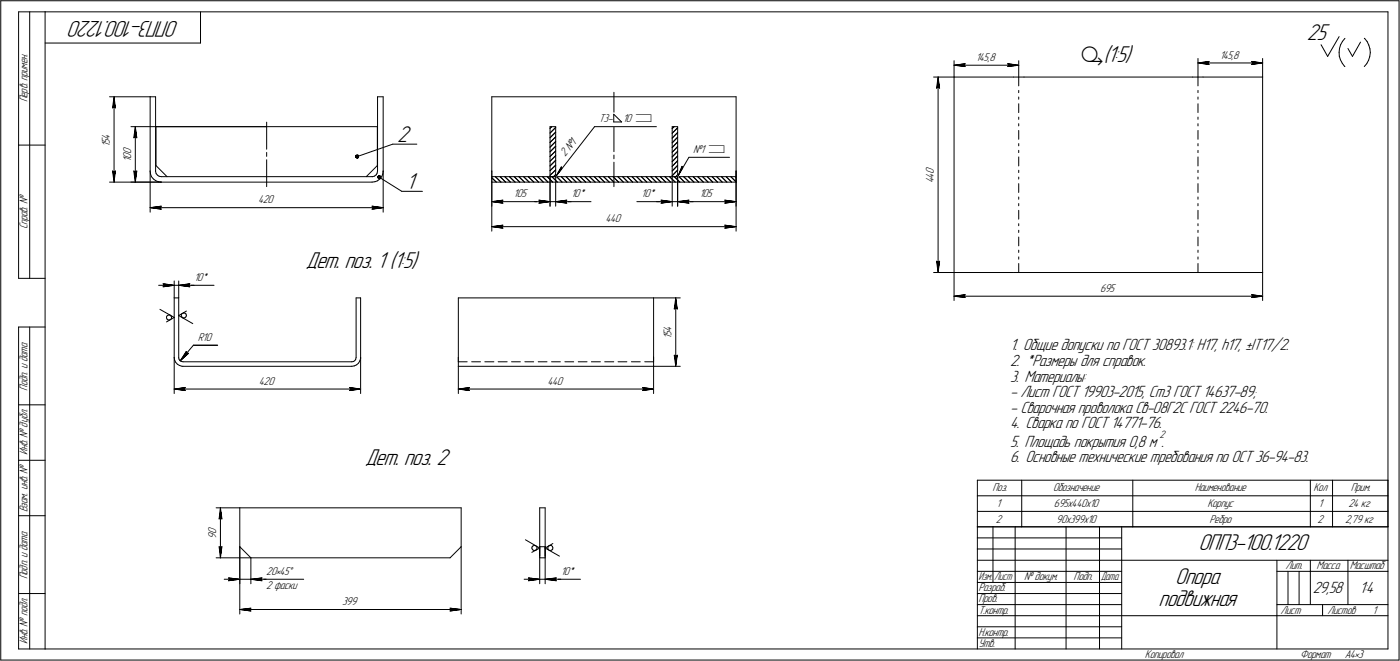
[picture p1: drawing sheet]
<svg xmlns="http://www.w3.org/2000/svg" width="631mm" height="298mm" viewBox="0 0 631 298" stroke-linecap="round" stroke-linejoin="round" font-family="sans-serif">
<defs><g id="words">
<text font-size="11.2" x="487" y="28">ä(1:5)</text>
<g font-size="10.9">
<text x="81" y="9" transform="rotate(-180 81 9)">ОПП3-100.1220</text>
<text x="589" y="18">25</text>
<text x="179" y="64">2</text>
<text x="183" y="85">1</text>
<text x="138" y="121">Дет. поз. 1 (1:5)</text>
<text x="164" y="210">Дет. поз. 2</text>
<text x="540" y="248">ОПП3-100.1220</text>
<text x="530" y="263">Опора</text>
<text x="522" y="273">подвижная</text>
</g>
<g font-size="7.8">
<text x="455" y="158">1. Общие допуски по ГОСТ 30893.1: H17, h17, ±IT17/2.</text>
<text x="455" y="165">2. *Размеры для справок.</text>
<text x="455" y="172">3. Материалы:</text>
<text x="455" y="179">- Лист ГОСТ 19903-2015, Ст3 ГОСТ 14637-89;</text>
<text x="455" y="186">- Сварочная проволока Св-08Г2С ГОСТ 2246-70.</text>
<text x="455" y="193">4. Сварка по ГОСТ 14771-76.</text>
<text x="455" y="201">5. Площадь покрытия 0,8 м .</text>
<text x="455" y="208">6. Основные технические требования по ОСТ 36-94-83.</text>
<text x="592" y="267">29,58</text>
<text x="612" y="267">1:4</text>
</g>
<g font-size="5.4">
<text x="440" y="27">145,8</text>
<text x="550" y="26">145,8</text>
<text x="12" y="46" transform="rotate(-90 12 46)">Перв. примен.</text>
<text x="270" y="55">Т3-</text>
<text x="281" y="55">10 ì</text>
<text x="49" y="65" transform="rotate(-90 49 65)">5</text>
<text x="49" y="63" transform="rotate(-90 49 63)">4</text>
<text x="49" y="66" transform="rotate(-90 49 66)">1</text>
<text x="59" y="72" transform="rotate(-90 59 72)">0</text>
<text x="59" y="70" transform="rotate(-90 59 70)">0</text>
<text x="255" y="71" transform="rotate(-52 255 71)">2 №1</text>
<text x="312" y="69">№1 ì</text>
<text x="59" y="73" transform="rotate(-90 59 73)">1</text>
<text x="421" y="83" transform="rotate(-90 421 83)">4</text>
<text x="421" y="80" transform="rotate(-90 421 80)">4</text>
<text x="421" y="78" transform="rotate(-90 421 78)">0</text>
<text x="231" y="89">105</text>
<text x="257" y="89">10*</text>
<text x="289" y="89">10*</text>
<text x="315" y="89">105</text>
<text x="116" y="92">420</text>
<text x="273" y="100">440</text>
<text x="12" y="103" transform="rotate(-90 12 103)">Справ. №</text>
<text x="87" y="127">10*</text>
<text x="496" y="131">695</text>
<text x="303" y="150" transform="rotate(-90 303 150)">4</text>
<text x="89" y="154">R10</text>
<text x="303" y="153" transform="rotate(-90 303 153)">1</text>
<text x="303" y="152" transform="rotate(-90 303 152)">5</text>
<text x="117" y="173">420</text>
<text x="247" y="173">440</text>
<text x="12" y="176" transform="rotate(-90 12 176)">Подп. и дата</text>
<text x="12" y="205" transform="rotate(-90 12 205)">Инв. № дубл.</text>
<text x="447" y="221">Поз.</text>
<text x="474" y="221">Обозначение</text>
<text x="538" y="221">Наименование</text>
<text x="592" y="221">Кол</text>
<text x="609" y="221">Прим.</text>
<text x="12" y="231" transform="rotate(-90 12 231)">Взам. инв. №</text>
<text x="449" y="228">1</text>
<text x="475" y="228">695х440х10</text>
<text x="544" y="228">Корпус</text>
<text x="594" y="228">1</text>
<text x="608" y="228">24 кг</text>
<text x="449" y="235">2</text>
<text x="476" y="235">90х399х10</text>
<text x="545" y="235">Ребро</text>
<text x="594" y="235">2</text>
<text x="606" y="235">2,79 кг</text>
<text x="97" y="243" transform="rotate(-90 97 243)">9</text>
<text x="97" y="241" transform="rotate(-90 97 241)">0</text>
<text x="579" y="256">Лит.</text>
<text x="593" y="256">Масса</text>
<text x="608" y="256">Масштаб</text>
<text x="12" y="261" transform="rotate(-90 12 261)">Подп. и дата</text>
<text x="120" y="259">20•45Å</text>
<text x="253" y="259">10*</text>
<text x="461" y="261">№ докум.</text>
<text x="484" y="261">Подп.</text>
<text x="120" y="265">2 фаски</text>
<text x="441" y="266">Разраб.</text>
<text x="154" y="273">399</text>
<text x="441" y="271">Пров.</text>
<text x="441" y="276">Т.контр.</text>
<text x="577" y="276">Лист</text>
<text x="598" y="276">Листов</text>
<text x="618" y="276">1</text>
<text x="441" y="286">Н.контр.</text>
<text x="12" y="290" transform="rotate(-90 12 290)">Инв. № подл.</text>
<text x="441" y="291">Утв.</text>
<text x="516" y="296">Копировал</text>
<text x="586" y="296">Формат</text>
<text x="606" y="296">A4•3</text>
</g>
<g font-size="5.3">
<text x="441" y="261">Изм.</text>
<text x="448" y="261">Лист</text>
<text x="496" y="261">Дата</text>
</g>
<text font-size="5.1" x="522" y="197">2</text>
</g></defs>
<g fill="none" stroke="#000" stroke-width=".45">
<path d="M0 0v297zM0 0h630zM8 5v120zM8 5h12zM13 5v120zM20 5v287zM20 5h605zM20 19h70zM90 5v14zM603 17l-5 8zM605 19l-1 1zM606 17l-1 2z"/>
<path d="M613 19l-4 6zM615 17h.1M615 17l1 2zM616 19l1 1zM625 5v287zM630 0v297zM421 35h9zM422 40l1-1zM423 35v5zM423 39v1zM423 35l-1 5zM423 35v88z"/>
<path d="M430 35h27zM430 35v88zM430 27v8zM430 29h5zM430 29l5 1zM430 29h29zM434 29l1 1zM435 29h-1zM454 30l5-1zM454 29h.1M454 29h5zM454 29v1z"/>
<path d="M457 35h4zM459 35v4zM459 27v8zM461 35h76zM537 35h5zM540 35v4zM540 26v9zM540 28h5zM540 28l5 1zM540 28h29zM542 35h27zM544 28l1 1z"/>
<path d="M545 28h-1zM564 29l5-1zM564 28h.1M564 28h5zM564 28v1zM569 35v88zM569 26v9zM595 20l3 5zM603 24v1zM603 25l1 2zM604 22l-1 2zM604 27l1 2z"/>
<path d="M604 20v2zM605 29l1 1zM606 30h.1M607 22l2 3zM616 29l-1 1zM617 27l-1 2zM617 20v2zM617 25v2zM617 22v2zM617 24v1zM49 44h19zM51 49v-1z"/>
<path d="M51 44l1 5zM51 48l1 1zM51 44v5zM51 44v38zM59 57h61zM61 57l1 5zM61 57l-1 5zM61 57v25zM68 44v33zM68 44h2zM70 44v33zM70 57h100z"/>
<path d="M70 57v18zM120 55v12zM170 57v18zM170 44v33zM170 44h3zM173 44v33zM222 44v33zM222 44h110zM248 60l2-3zM248 57h2zM248 57v23zM249 57l-1 1z"/>
<path d="M250 57v23zM268 57l-18 23zM268 57h28zM277 51v4zM277 51l3 4zM277 55h3zM277 57v11zM277 54v2zM277 42v11zM303 58l1-1zM303 57v23zM303 57h2z"/>
<path d="M305 60l-2 2zM305 58l-2 2zM305 57v23zM332 44v33zM459 41v1zM459 44v1zM459 47v4zM459 53v1zM459 56v1zM459 59v4zM540 41v1zM540 44v1z"/>
<path d="M540 47v4zM540 53v1zM540 56v1zM540 59v4zM8 65h12zM51 77v5zM51 77v1zM51 78l1-1zM52 77l-1 5zM60 77l1 5zM60 77l1 1zM60 62h1z"/>
<path d="M61 78l1-1zM61 62h1zM62 77l-1 5zM68 77v1zM68 77v19zM68 78v2zM68 80l1 1zM70 77v1zM70 77h.1M70 75l5 5zM70 78l1 1zM71 79h1z"/>
<path d="M72 79l1 1zM73 80h95zM120 72v12zM120 69v1zM161 71l16-6zM165 80l5-5zM168 80h.1M168 80l1-1zM169 79h1zM170 78v1zM170 77v1zM171 80l10 6z"/>
<path d="M172 80l-1 1zM172 78v2zM173 77l-1 1zM173 77h.1M173 77v19zM177 65h11zM222 80v2zM222 80h110zM222 77v3zM222 77v27zM223 80l3 2zM225 80l3 2z"/>
<path d="M227 80l3 2zM230 80l2 2zM232 80l2 2zM234 80l2 2zM236 80l2 2zM238 80l3 2zM240 80l3 2zM242 80l3 2zM244 80l3 2zM247 80l2 2zM248 79l2-2zM248 77l2-3z"/>
<path d="M248 75l2-3zM248 73l2-3zM248 71l2-3zM248 68l2-2zM248 66l2-2zM248 64l2-2zM248 62l2-2zM248 80h2zM248 80v13zM249 80l2 2zM249 80l1-1zM250 80v13z"/>
<path d="M251 80l2 2zM253 80l2 2zM253 75l-3 5zM253 75v1zM255 80l2 2zM257 80l3 2zM259 80l3 2zM261 80l3 2zM263 80l3 2zM266 80l2 2zM268 80l2 2zM270 80l2 2z"/>
<path d="M272 80l2 2zM274 80l3 2zM276 80l3 2zM277 73v11zM277 70v2zM278 80l3 2zM281 80l2 2zM283 80l2 2zM285 80l2 2zM287 80l2 2zM289 80l2 2zM291 80l3 2z"/>
<path d="M293 80l3 2zM295 80l3 2zM297 80l3 2zM300 80l2 2zM302 80l2 2zM303 80h2zM303 80v13zM304 80l2 2zM305 79v1zM305 77l-2 2zM305 75l-2 2zM305 72l-2 3z"/>
<path d="M305 70l-2 3zM305 68l-2 3zM305 66l-2 3zM305 64l-2 2zM305 62l-2 2zM305 80v13zM306 80l2 2zM307 75l-2 5zM307 75l1 1zM308 80l3 2zM310 80l3 2zM310 71l-5 9z"/>
<path d="M310 71h19zM312 80l3 2zM314 80l3 2zM317 80l2 2zM319 80l2 2zM321 80l2 2zM323 80l2 2zM325 80l2 2zM327 80l3 2zM329 80l3 2zM331 80h.1M332 80v2z"/>
<path d="M332 77v3zM332 77v27zM332 77v16zM459 65v1zM459 68v1zM459 71v4zM459 77v1zM459 80v1zM540 65v1zM540 68v1zM540 71v4zM540 77v1z"/>
<path d="M540 80v1zM49 82h24zM59 82h14zM68 94l5-1zM68 94h5zM68 94h105zM69 81h1zM70 81l1 1zM71 82h2zM72 94h1zM73 82h.1M73 82h95z"/>
<path d="M73 93l-1 1zM168 82h1zM168 94h5zM168 93v1zM168 93l5 1zM168 94h.1M169 82l1-1zM170 81h1zM181 86h9zM222 80l2 2zM222 82h110zM222 82v11z"/>
<path d="M222 91l5-1zM222 91l5 1zM222 91h26zM226 91l1 1zM227 90l-1 1zM241 91h7zM243 92l5-1zM243 90v1zM243 90l5 1zM243 91v1zM248 91h2zM250 91h5z"/>
<path d="M250 91l5 1zM250 91l5-1zM250 91h7zM255 91v1zM255 91h11zM255 90v1zM287 91h11zM296 91h7zM298 91h5zM298 90l5 1zM298 90v1zM298 92l5-1z"/>
<path d="M298 91v1zM303 91h2zM305 91l5-1zM305 91l5 1zM305 91h27zM305 91h7zM310 91v1zM310 90v1zM327 92l5-1zM327 90v1zM327 90l5 1zM327 91v1z"/>
<path d="M459 83v4zM459 89v1zM459 92v1zM459 95v4zM540 83v4zM540 89v1zM540 92v1zM540 95v4zM222 102l5-1zM222 102l5 1zM222 102h110zM226 102l1 1z"/>
<path d="M227 101l-1 1zM327 103l5-1zM327 101v1zM327 101l5 1zM327 102v1zM422 118l1 5zM422 118h1zM423 118h.1M423 118v5zM459 101v1zM459 104v1zM459 107v4z"/>
<path d="M459 113v1zM459 116v1zM459 119v4zM540 101v1zM540 104v1zM540 107v4zM540 113v1zM540 116v1zM540 119v4zM8 125h12zM71 129h7zM72 139l6 4z"/>
<path d="M73 128l5 1zM73 128l1 1zM73 129h5zM74 129h-1zM78 134h3zM78 134v27zM78 127v7zM78 129h3zM81 134v27zM81 129h5zM81 127v7zM81 129l5-1z"/>
<path d="M81 129h6zM85 129h1zM86 129h10zM86 128l-1 1zM160 134h2zM160 134v27zM162 134v27zM207 134v27zM207 134h87zM294 134v27zM294 134h12zM304 139h.1"/>
<path d="M304 134l1 5zM304 139h1zM304 134v5zM304 134v31zM421 123h9zM430 123h27zM430 123v12zM430 133h5zM430 133l5 1zM430 133h139zM434 133l1 1zM435 133h-1z"/>
<path d="M457 123h4zM461 123h76zM537 123h5zM542 123h27zM564 134l5-1zM564 133h.1M564 133h5zM564 133v1zM569 123v12zM8 147v145zM8 147h12zM13 147v145z"/>
<path d="M75 145l3-2zM75 143v1zM75 142v1zM75 144h1zM76 142h.1M76 142h-1zM76 144h.1M76 142h1zM76 144h1zM77 142h.1M77 142v1zM77 144h.1"/>
<path d="M77 143v1zM81 142l3-2zM81 142l6 4zM82 142h.1M82 142v1zM82 143h.1M82 141h1zM82 141v1zM83 141h.1M83 143h.1M83 141h1zM83 143h1z"/>
<path d="M84 141v1zM84 158l-3 5zM84 158v1zM84 142v1zM84 159h1zM87 156h11zM87 156l-6 7zM78 161l1 1zM78 161v16zM78 175h5zM78 175l5 1zM78 175h84z"/>
<path d="M79 162v1zM79 163l1 1zM80 164l1 1zM81 161v1zM81 162h.1M81 165h1zM81 162l1 1zM81 163l4-4zM82 163h.1M82 165h.1M82 163h76zM82 165h76z"/>
<path d="M83 175v1zM83 175h.1M157 176l5-1zM157 175h1zM157 175h5zM158 175l-1 1zM158 163h1zM158 165h2zM159 163l1-1zM160 165l1-1zM160 162h.1M160 161v1z"/>
<path d="M161 164h1zM162 163v1zM162 161v2zM162 161h.1M162 161v16zM207 163h3zM207 161v4zM207 161v2zM207 165h87zM207 165v12zM207 175h4zM207 175l4 1z"/>
<path d="M207 175h87zM211 175v1zM211 175h.1M213 163h3zM218 163h5zM224 163h5zM230 163h4zM236 163h4zM242 163h4zM248 163h4zM255 163h3zM261 163h3z"/>
<path d="M266 163h5zM272 163h5zM278 163h4zM284 163h4zM289 176l5-1zM289 175h1zM289 175h5zM290 175l-1 1zM290 163h4zM294 161v4zM294 161v2zM294 165v12z"/>
<path d="M294 165h12zM304 160v5zM304 160v1zM304 161l1-1zM305 160l-1 5zM8 182h12zM8 207h12zM440 216h185zM440 216v21zM460 216v21zM510 216v21zM590 216v21z"/>
<path d="M600 216v21zM625 216v21zM8 232h12zM97 229h11zM99 234v-1zM99 229l1 5zM99 233l1 1zM99 229v5zM99 229v22zM108 229v17zM108 229h100zM208 229v17z"/>
<path d="M243 229h3zM243 229v17zM246 229v17zM440 223h185zM440 230h20zM440 237h20zM440 237h185zM440 237v55zM447 237v25zM457 237v55zM460 230h50zM460 237h50z"/>
<path d="M480 237v55zM495 237v55zM505 237v55zM510 230h80zM510 237h80zM590 230h10zM590 237h10zM600 230h25zM600 237h25zM97 251h16zM99 246v5zM99 246v1z"/>
<path d="M99 247l1-1zM100 246l-1 5zM108 246l5 5zM108 246v31zM108 246v17zM113 251h90zM113 251v12zM203 251l5-5zM208 246v31zM237 243l6 4zM240 249l3-2zM240 247h.1"/>
<path d="M240 246v1zM240 247v1zM240 246h1zM240 246h.1M240 248h1zM241 246h.1M241 248h.1M241 246h1zM242 246v1zM242 247l-1 1zM242 247h.1M243 246h3z"/>
<path d="M243 251h3zM243 246v5zM243 246v17zM243 246v4zM246 246v5zM246 246v17zM246 246v4zM246 247l3-2zM246 247l6 4zM247 247v1zM247 246v1zM247 248h1z"/>
<path d="M247 246h1zM247 246h.1M248 248h.1M248 246h.1M248 248h1zM248 246h1zM249 248v-1zM249 246v1zM249 247h.1M440 247h65zM440 252h65zM440 242h65z"/>
<path d="M440 257h65zM505 252h120zM575 252v40zM575 257h15zM580 257v15zM585 257v15zM590 252v20zM590 257h35zM607 252v20zM8 267h12zM101 261h7zM103 260l5 1z"/>
<path d="M103 260v1zM103 262l5-1zM103 261v1zM108 275l5-1zM108 275h5zM108 275h100zM108 261h5zM113 275h.1M113 261h5zM113 274v1zM113 261l5 1zM113 261l5-1z"/>
<path d="M113 261h7zM118 261v1zM118 261h19zM118 260v1zM203 275h5zM203 274v1zM203 274l5 1zM203 275h.1M236 261h7zM238 260l5 1zM238 260l1 1zM238 262l5-1z"/>
<path d="M239 261l-1 1zM243 261h3zM246 261h5zM246 261l5 1zM246 261l5-1zM246 261h7zM250 261l1 1zM251 261h11zM251 260l-1 1zM440 267h65zM440 272h65zM440 277h65z"/>
<path d="M440 262h65zM505 277h70zM575 277h50zM575 272h50zM596 272v5zM0 297h630zM8 292h12zM20 292h605zM440 282h65zM440 287h65z"/>
</g>
<g fill="#fff" stroke="#fff" stroke-width=".45">
<path d="M183 79h5zM183 79h5zM183 79h5zM183 79h5zM183 79h5zM183 79h5zM183 79h5zM183 79h5zM183 79h5zM183 79h5zM183 79h5zM183 80h5zM183 80h5zM183 80h5zM183 80h5zM183 80h5zM183 80h5zM183 80h5zM183 80h5zM183 80h5zM183 80h5zM183 80h5zM183 80h5zM183 81h5zM183 81h5zM183 81h5zM183 81h5zM183 81h5zM183 81h5zM183 81h5zM183 81h5zM183 81h5zM183 81h5zM183 81h5zM183 81h5zM183 82h5zM183 82h5zM183 82h5zM183 82h5zM183 82h5zM183 82h5zM183 82h5zM183 82h5zM183 82h5zM183 82h5zM183 82h5zM183 82h5zM183 83h5zM183 83h5zM183 83h5zM183 83h5zM183 83h5zM183 83h5zM183 83h5zM183 83h5zM183 83h5zM183 83h5zM183 83h5zM183 83h5zM183 84h5zM183 84h5zM183 84h5zM183 84h5zM183 84h5zM183 84h5zM183 84h5zM183 84h5zM183 84h5zM183 84h5zM183 84h5zM183 84h5zM183 85h5zM183 85h5zM183 85h5zM183 85h5zM183 85h5zM183 85h5zM183 85h5zM183 85h5zM183 85h5zM183 85h5zM183 85h5zM183 86h5zM183 86h5zM183 86h5zM183 86h5zM183 86h5zM183 86h5zM183 86h5zM183 86h5zM183 86h5zM183 86h5zM183 86h5zM183 86h5zM183 87h5zM183 87h5zM183 87h5zM183 87h5zM183 87h5zM183 87h5z"/>
<path d="M179 57h7zM179 57h7zM179 57h7zM179 58h7zM179 58h7zM179 58h7zM179 58h7zM179 58h7zM179 58h7zM179 58h7zM179 58h7zM179 58h7zM179 58h7zM179 58h7zM179 59h7zM179 59h7zM179 59h7zM179 59h7zM179 59h7zM179 59h7zM179 59h7zM179 59h7zM179 59h7zM179 59h7zM179 59h7zM179 59h7zM179 60h7zM179 60h7zM179 60h7zM179 60h7zM179 60h7zM179 60h7zM179 60h7zM179 60h7zM179 60h7zM179 60h7zM179 60h7zM179 60h7zM179 61h7zM179 61h7zM179 61h7zM179 61h7zM179 61h7zM179 61h7zM179 61h7zM179 61h7zM179 61h7zM179 61h7zM179 61h7zM179 61h7zM179 62h7zM179 62h7zM179 62h7zM179 62h7zM179 62h7zM179 62h7zM179 62h7zM179 62h7zM179 62h7zM179 62h7zM179 62h7zM179 62h7zM179 63h7zM179 63h7zM179 63h7zM179 63h7zM179 63h7zM179 63h7zM179 63h7zM179 63h7zM179 63h7zM179 63h7zM179 63h7zM179 63h7zM179 64h7zM179 64h7zM179 64h7zM179 64h7zM179 64h7zM179 64h7zM179 64h7zM179 64h7zM179 64h7zM179 64h7zM179 64h7zM179 65h7zM179 65h7zM179 65h7zM179 65h7zM179 65h7zM179 65h7zM179 65h7zM179 65h7zM179 65h7zM179 65h7zM179 65h7zM179 65h7zM179 66h7zM179 66h7zM179 66h7z"/>
<path d="M116 88h8zM116 88h8zM116 88h8zM116 89h8zM116 89h8zM116 89h8zM116 89h8zM116 89h8zM116 89h8zM116 89h8zM116 89h8zM116 89h8zM116 89h8zM116 89h8zM116 89h8zM116 90h8zM116 90h8zM116 90h8zM116 90h8zM116 90h8zM116 90h8zM116 90h8zM116 90h8zM116 90h8zM116 90h8zM116 90h8zM116 91h8zM116 91h8zM116 91h8zM116 91h8zM116 91h8zM116 91h8zM116 91h8zM116 91h8zM116 91h8zM116 91h8zM116 91h8zM116 91h8zM116 92h8zM116 92h8zM116 92h8zM116 92h8zM116 92h8zM116 92h8zM116 92h8zM116 92h8zM116 92h8zM116 92h8zM116 92h8zM116 92h8z"/>
<path d="M72 92h1zM72 93h1zM71 93h2zM70 93h3zM69 93h4zM69 93h4zM69 93h4zM69 93h4zM69 93h4zM68 93h5zM68 93h5zM68 93h5zM68 93h5zM68 94h5zM68 94h5zM68 94h5zM68 94h5zM68 94h5zM69 94h4zM69 94h4zM69 94h4zM69 94h4zM69 94h4zM70 94h3zM71 94h2zM71 95h2zM72 95h1z"/>
<path d="M167 92h1zM167 93h2zM167 93h2zM167 93h3zM167 93h4zM167 93h4zM167 93h4zM167 93h4zM167 93h5zM167 93h5zM167 93h5zM167 93h5zM167 93h5zM167 94h6zM167 94h5zM167 94h5zM167 94h5zM167 94h5zM167 94h5zM167 94h4zM167 94h4zM167 94h4zM167 94h4zM167 94h3zM167 94h3zM167 95h2zM167 95h1zM167 95h1z"/>
<path d="M46 60h4zM46 60h4zM46 60h4zM46 60h4zM46 60h4zM46 60h4zM46 60h4zM46 60h4zM46 60h4zM46 60h4zM46 60h4zM46 60h4zM46 61h4zM46 61h4zM46 61h4zM46 61h4zM46 61h4zM46 61h4zM46 61h4zM46 61h4zM46 61h4zM46 61h4zM46 61h4zM46 61h4zM46 62h4zM46 62h4zM46 62h4zM46 62h4zM46 62h4zM46 62h4zM46 62h4zM46 62h4zM46 62h4zM46 62h4zM46 62h4zM46 62h4zM46 63h4zM46 63h4zM46 63h4zM46 63h4zM46 63h4zM46 63h4zM46 63h4zM46 63h4zM46 63h4zM46 63h4zM46 63h4zM46 63h4zM46 64h4zM46 64h4zM46 64h4zM46 64h4zM46 64h4zM46 64h4zM46 64h4zM46 64h4zM46 64h4zM46 64h4zM46 64h4zM46 65h4zM46 65h4zM46 65h4zM46 65h4zM46 65h4zM46 65h4zM46 65h4zM46 65h4zM46 65h4zM46 65h4zM46 65h4zM46 65h4zM46 66h4zM46 66h4zM46 66h4zM46 66h4zM46 66h4zM46 66h4zM46 66h4z"/>
<path d="M50 77h3zM50 77h3zM50 77h3zM50 77h3zM50 77h3zM50 77h3zM50 77h3zM50 77h3zM50 77h2zM50 77h2zM50 77h2zM50 77h2zM50 78h2zM50 78h2zM50 78h2zM50 78h2zM50 78h2zM50 78h2zM50 78h2zM50 78h2zM50 78h2zM50 78h2zM50 78h2zM50 78h2zM50 79h2zM50 79h2zM50 79h2zM50 79h2zM50 79h2zM50 79h2zM51 79h1zM51 79h1zM51 79h1zM51 79h1zM51 79h1zM51 80h1zM51 80h1zM51 80h1zM51 80h1zM51 80h1zM51 80h1zM51 80h1zM51 80h1zM51 80h1zM51 80h1zM51 80h1zM51 80h1zM51 81h1zM51 81h1zM51 81h1zM51 81h1zM51 81h1zM51 81h1zM51 81h1zM51 81h1zM51 81h1zM51 81h1zM51 81h1zM51 81h1zM51 82h1z"/>
<path d="M51 44h1zM51 44h1zM51 44h1zM51 44h1zM51 44h1zM51 45h1zM51 45h1zM51 45h1zM51 45h1zM51 45h1zM51 45h1zM51 45h1zM51 45h1zM51 45h1zM51 45h1zM51 45h1zM51 45h1zM51 46h1zM51 46h1zM51 46h1zM51 46h1zM51 46h1zM51 46h1zM51 46h1zM51 46h1zM51 46h1zM51 46h1zM51 46h1zM51 46h1zM51 47h1zM50 47h2zM50 47h2zM50 47h2zM50 47h2zM50 47h2zM50 47h2zM50 47h2zM50 47h2zM50 47h2zM50 47h2zM50 47h2zM50 48h2zM50 48h2zM50 48h2zM50 48h2zM50 48h2zM50 48h2zM50 48h2zM50 48h2zM50 48h2zM50 48h2zM50 48h2zM50 49h3zM50 49h3zM50 49h3zM50 49h3zM50 49h3zM50 49h3zM50 49h3z"/>
<path d="M56 66h4zM56 66h4zM56 66h4zM56 66h4zM56 66h4zM56 67h4zM56 67h4zM56 67h4zM56 67h4zM56 67h4zM56 67h4zM56 67h4zM56 67h4zM56 67h4zM56 67h4zM56 67h4zM56 67h4zM56 68h4zM56 68h4zM56 68h4zM56 68h4zM56 68h4zM56 68h4zM56 68h4zM56 68h4zM56 68h4zM56 68h4zM56 68h4zM56 68h4zM56 69h4zM56 69h4zM56 69h4zM56 69h4zM56 69h4zM56 69h4zM56 69h4zM56 69h4zM56 69h4zM56 69h4zM56 69h4zM56 70h4zM56 70h4zM56 70h4zM56 70h4zM56 70h4zM56 70h4zM56 70h4zM56 70h4zM56 70h4zM56 70h4zM56 70h4zM56 70h4zM56 71h4zM56 71h4zM56 71h4zM56 71h4zM56 71h4zM56 71h4zM56 71h4zM56 71h4zM56 71h4zM56 71h4zM56 71h4zM56 71h4zM56 72h4zM56 72h4zM56 72h4zM56 72h4zM56 72h4zM56 72h4zM56 72h4zM56 72h4zM56 72h4zM56 72h4zM56 72h4zM56 72h4zM56 73h4zM56 73h4zM56 73h4zM56 73h4zM56 73h4zM56 73h4z"/>
<path d="M60 77h2zM60 77h2zM60 77h2zM60 77h2zM60 77h2zM60 77h2zM60 77h2zM60 77h2zM60 77h2zM60 77h2zM60 77h2zM60 77h2zM60 78h2zM60 78h2zM60 78h2zM60 78h2zM60 78h2zM60 78h2zM60 78h2zM60 78h2zM60 78h2zM60 78h2zM60 78h2zM60 78h2zM60 79h2zM60 79h2zM60 79h2zM60 79h2zM60 79h2zM60 79h2zM60 79h2zM60 79h2zM60 79h2zM60 79h2zM60 79h2zM60 80h2zM60 80h2zM60 80h2zM60 80h2zM60 80h2zM60 80h2zM60 80h2zM60 80h2zM60 80h2zM60 80h2zM60 80h2zM60 80h2zM60 81h2zM60 81h2zM60 81h2zM60 81h2zM60 81h1z"/>
<path d="M60 58h1zM60 58h2zM60 58h2zM60 59h2zM60 59h2zM60 59h2zM60 59h2zM60 59h2zM60 59h2zM60 59h2zM60 59h2zM60 59h2zM60 59h2zM60 59h2zM60 59h2zM60 60h2zM60 60h2zM60 60h2zM60 60h2zM60 60h2zM60 60h2zM60 60h2zM60 60h2zM60 60h2zM60 60h2zM60 60h2zM60 60h2zM60 61h2zM60 61h2zM60 61h2zM60 61h2zM60 61h2zM60 61h2zM60 61h2zM60 61h2zM60 61h2zM60 61h2zM60 61h2zM60 61h2zM60 62h2zM60 62h2zM60 62h2zM60 62h2zM60 62h2zM60 62h2zM60 62h2zM60 62h2zM60 62h2zM60 62h2zM60 62h2zM60 62h2z"/>
<path d="M164 203h42zM164 203h42zM164 203h42zM164 203h42zM164 203h42zM164 203h42zM164 204h42zM164 204h42zM164 204h42zM164 204h42zM164 204h42zM164 204h42zM164 204h42zM164 204h42zM164 204h42zM164 204h42zM164 204h42zM164 204h42zM164 205h42zM164 205h42zM164 205h42zM164 205h42zM164 205h42zM164 205h42zM164 205h42zM164 205h42zM164 205h42zM164 205h42zM164 205h42zM164 205h42zM164 206h42zM164 206h42zM164 206h42zM164 206h42zM164 206h42zM164 206h42zM164 206h42zM164 206h42zM164 206h42zM164 206h42zM164 206h42zM164 207h42zM164 207h42zM164 207h42zM164 207h42zM164 207h42zM164 207h42zM164 207h42zM164 207h42zM164 207h42zM164 207h42zM164 207h42zM164 207h42zM164 208h42zM164 208h42zM164 208h42zM164 208h42zM164 208h42zM164 208h42zM164 208h42zM164 208h42zM164 208h42zM164 208h42zM164 208h42zM164 208h42zM164 209h42zM164 209h42zM164 209h42zM164 209h42zM164 209h42zM164 209h42zM164 209h42zM164 209h42zM164 209h42zM164 209h42zM164 209h42zM164 209h42zM164 210h42zM164 210h42zM164 210h42zM164 210h42zM164 210h42zM164 210h42zM164 210h42zM164 210h42zM164 210h42zM164 210h42zM164 210h42zM164 210h42zM164 211h42zM164 211h42zM164 211h42zM164 211h42zM164 211h42zM164 211h42zM164 211h42zM164 211h42zM164 211h42zM164 211h42zM164 211h42z"/>
<path d="M154 269h8zM154 269h8zM154 270h8zM154 270h8zM154 270h8zM154 270h8zM154 270h8zM154 270h8zM154 270h8zM154 270h8zM154 270h8zM154 270h8zM154 270h8zM154 271h8zM154 271h8zM154 271h8zM154 271h8zM154 271h8zM154 271h8zM154 271h8zM154 271h8zM154 271h8zM154 271h8zM154 271h8zM154 271h8zM154 272h8zM154 272h8zM154 272h8zM154 272h8zM154 272h8zM154 272h8zM154 272h8zM154 272h8zM154 272h8zM154 272h8zM154 272h8zM154 272h8zM154 273h8zM154 273h8zM154 273h8zM154 273h8zM154 273h8zM154 273h8zM154 273h8zM154 273h8zM154 273h8zM154 273h8zM154 273h8zM154 273h8z"/>
<path d="M112 274h1zM112 274h1zM111 274h2zM110 274h3zM110 274h3zM110 274h3zM109 274h4zM109 274h4zM109 274h4zM109 274h4zM109 274h4zM108 274h5zM108 275h5zM108 275h5zM108 275h5zM109 275h4zM109 275h4zM109 275h4zM109 275h4zM109 275h4zM110 275h3zM110 275h3zM110 275h3zM111 276h2zM112 276h1zM112 276h1z"/>
<path d="M202 273h1zM202 274h2zM202 274h2zM202 274h3zM202 274h3zM202 274h4zM202 274h4zM202 274h5zM202 274h5zM202 274h5zM202 274h5zM202 274h5zM202 274h6zM202 275h6zM202 275h6zM202 275h5zM202 275h5zM202 275h5zM202 275h5zM202 275h5zM202 275h4zM202 275h4zM202 275h4zM202 275h3zM202 276h3zM202 276h2zM202 276h2zM202 276h1z"/>
<path d="M94 237h4zM94 237h4zM94 237h4zM94 237h4zM94 238h4zM94 238h4zM94 238h4zM94 238h4zM94 238h4zM94 238h4zM94 238h4zM94 238h4zM94 238h4zM94 238h4zM94 238h4zM94 239h4zM94 239h4zM94 239h4zM94 239h4zM94 239h4zM94 239h4zM94 239h4zM94 239h4zM94 239h4zM94 239h4zM94 239h4zM94 239h4zM94 240h4zM94 240h4zM94 240h4zM94 240h4zM94 240h4zM94 240h4zM94 240h4zM94 240h4zM94 240h4zM94 240h4zM94 240h4zM94 240h4zM94 241h4zM94 241h4zM94 241h4zM94 241h4zM94 241h4zM94 241h4zM94 241h4zM94 241h4zM94 241h4zM94 241h4zM94 241h4zM94 241h4zM94 242h4zM94 242h4zM94 242h4zM94 242h4zM94 242h4zM94 242h4zM94 242h4zM94 242h4zM94 242h4zM94 242h4zM94 242h4zM94 242h4zM94 243h4zM94 243h4z"/>
<path d="M98 246h3zM98 246h3zM98 246h3zM98 246h3zM98 246h3zM98 246h3zM98 246h3zM98 246h3zM98 246h2zM98 247h2zM98 247h2zM98 247h2zM98 247h2zM98 247h2zM98 247h2zM98 247h2zM98 247h2zM98 247h2zM98 247h2zM98 247h2zM98 247h2zM98 248h2zM98 248h2zM98 248h2zM98 248h2zM98 248h2zM98 248h2zM98 248h2zM98 248h2zM99 248h1zM99 248h1zM99 248h1zM99 248h1zM99 249h1zM99 249h1zM99 249h1zM99 249h1zM99 249h1zM99 249h1zM99 249h1zM99 249h1zM99 249h1zM99 249h1zM99 249h1zM99 250h1zM99 250h1zM99 250h1zM99 250h1zM99 250h1zM99 250h1zM99 250h1zM99 250h1zM99 250h1zM99 250h1zM99 250h1zM99 250h1zM99 251h1zM99 251h1zM99 251h1zM99 251h1z"/>
<path d="M99 229h1zM99 229h1zM99 229h1zM99 230h1zM99 230h1zM99 230h1zM99 230h1zM99 230h1zM99 230h1zM99 230h1zM99 230h1zM99 230h1zM99 230h1zM99 230h1zM99 230h1zM99 231h1zM99 231h1zM99 231h1zM99 231h1zM99 231h1zM99 231h1zM99 231h1zM99 231h1zM99 231h1zM99 231h1zM99 231h1zM99 231h1zM99 232h1zM99 232h1zM99 232h1zM98 232h2zM98 232h2zM98 232h2zM98 232h2zM98 232h2zM98 232h2zM98 232h2zM98 232h2zM98 232h2zM98 233h2zM98 233h2zM98 233h2zM98 233h2zM98 233h2zM98 233h2zM98 233h2zM98 233h2zM98 233h2zM98 233h2zM98 233h2zM98 234h2zM98 234h2zM98 234h3zM98 234h3zM98 234h3zM98 234h3zM98 234h3zM98 234h3zM98 234h3z"/>
<path d="M120 255h13zM120 255h13zM120 255h13zM120 255h13zM120 255h13zM120 255h13zM120 255h13zM120 255h13zM120 256h13zM120 256h13zM120 256h13zM120 256h13zM120 256h13zM120 256h13zM120 256h13zM120 256h13zM120 256h13zM120 256h13zM120 256h13zM120 256h13zM120 257h13zM120 257h13zM120 257h13zM120 257h13zM120 257h13zM120 257h13zM120 257h13zM120 257h13zM120 257h13zM120 257h13zM120 257h13zM120 257h13zM120 258h13zM120 258h13zM120 258h13zM120 258h13zM120 258h13zM120 258h13zM120 258h13zM120 258h13zM120 258h13zM120 258h13zM120 258h13zM120 258h13zM120 259h13zM120 259h13zM120 259h13zM120 259h13zM120 259h13zM120 259h13zM120 259h13zM120 259h13zM120 259h13zM120 259h13zM120 259h13zM120 260h13zM120 260h13zM120 260h13zM120 260h13zM120 260h13zM120 260h13z"/>
<path d="M120 262h15zM120 262h15zM120 262h15zM120 262h15zM120 262h15zM120 262h15zM120 262h15zM120 263h15zM120 263h15zM120 263h15zM120 263h15zM120 263h15zM120 263h15zM120 263h15zM120 263h15zM120 263h15zM120 263h15zM120 263h15zM120 263h15zM120 264h15zM120 264h15zM120 264h15zM120 264h15zM120 264h15zM120 264h15zM120 264h15zM120 264h15zM120 264h15zM120 264h15zM120 264h15zM120 264h15zM120 265h15zM120 265h15zM120 265h15zM120 265h15zM120 265h15zM120 265h15zM120 265h15zM120 265h15zM120 265h15zM120 265h15zM120 265h15zM120 266h15zM120 266h15zM120 266h15zM120 266h15zM120 266h15zM120 266h15zM120 266h15zM120 266h15z"/>
<path d="M103 260h1zM103 260h1zM103 260h2zM103 260h3zM103 260h3zM103 260h3zM103 260h4zM103 261h4zM103 261h4zM103 261h4zM103 261h5zM103 261h5zM103 261h5zM103 261h5zM103 261h5zM103 261h4zM103 261h4zM103 261h4zM103 261h4zM103 262h4zM103 262h3zM103 262h3zM103 262h3zM103 262h2zM103 262h1zM103 262h1z"/>
<path d="M118 260h1zM117 260h2zM117 260h2zM116 260h3zM115 260h4zM115 260h4zM115 260h4zM114 260h5zM114 261h5zM114 261h5zM114 261h5zM114 261h5zM113 261h6zM113 261h6zM113 261h6zM113 261h6zM114 261h5zM114 261h5zM114 261h5zM114 261h5zM114 262h5zM115 262h4zM115 262h4zM115 262h4zM116 262h3zM117 262h2zM117 262h2zM118 262h1z"/>
<path d="M253 256h7zM253 256h7zM253 256h7zM253 256h7zM253 256h7zM253 256h7zM253 256h7zM253 256h7zM253 256h7zM253 257h7zM253 257h7zM253 257h7zM253 257h7zM253 257h7zM253 257h7zM253 257h7zM253 257h7zM253 257h7zM253 257h7zM253 257h7zM253 257h7zM253 258h7zM253 258h7zM253 258h7zM253 258h7zM253 258h7zM253 258h7zM253 258h7zM253 258h7zM253 258h7zM253 258h7zM253 258h7zM253 258h7zM253 259h7zM253 259h7zM253 259h7zM253 259h7zM253 259h7zM253 259h7zM253 259h7zM253 259h7zM253 259h7zM253 259h7zM253 259h7zM253 260h7zM253 260h7zM253 260h7zM253 260h7zM253 260h7zM253 260h7z"/>
<path d="M238 260h1zM238 260h2zM238 260h2zM238 260h3zM238 260h3zM238 260h4zM238 260h4zM238 261h4zM238 261h4zM238 261h4zM238 261h5zM238 261h5zM238 261h5zM238 261h5zM238 261h5zM238 261h5zM238 261h4zM238 261h4zM238 261h4zM238 262h4zM238 262h4zM238 262h3zM238 262h3zM238 262h2zM238 262h2zM238 262h1z"/>
<path d="M250 260h1zM249 260h2zM249 260h2zM248 260h3zM247 260h4zM247 260h4zM247 260h4zM247 261h4zM247 261h4zM246 261h5zM246 261h5zM246 261h5zM246 261h5zM246 261h5zM246 261h5zM246 261h5zM246 261h5zM247 261h4zM247 261h4zM247 262h4zM247 262h4zM247 262h4zM248 262h3zM249 262h2zM249 262h2zM250 262h1z"/>
<path d="M236 243h1zM236 243h1zM236 243h1zM236 243h1zM236 243h1zM236 243h1zM236 243h1zM236 243h2zM236 243h2zM236 243h2zM236 243h2zM236 244h2zM237 244h1zM237 244h1zM237 244h2zM237 244h2zM237 244h2zM237 244h2zM237 244h2zM238 244h1zM238 244h1zM238 244h1zM238 244h2zM238 245h2zM238 245h2zM238 245h2zM239 245h1zM239 245h1zM239 245h1zM239 245h1zM239 245h2zM239 245h2zM239 245h2zM239 245h2zM239 245h2zM239 246h2zM239 246h2zM239 246h3zM239 246h3zM239 246h3zM239 246h3zM239 246h3zM239 246h3zM239 246h3zM239 246h3zM239 246h3zM239 246h3zM239 247h3zM239 247h3zM239 247h3zM239 247h3zM239 247h3zM239 247h3zM239 247h3zM239 247h3zM239 247h3zM239 247h3zM239 247h3zM239 247h3zM239 248h3zM239 248h3zM239 248h3zM239 248h3zM239 248h3zM239 248h3zM239 248h2zM239 248h2zM239 248h2zM239 248h2zM239 248h2zM239 248h2zM239 249h2zM239 249h2zM239 249h2zM239 249h1zM239 249h1zM239 249h1zM239 249h1zM239 249h1zM239 249h1zM239 249h1zM239 249h1zM239 250h1z"/>
<path d="M249 244h1zM249 244h1zM249 244h1zM249 245h1zM249 245h1zM249 245h1zM248 245h2zM248 245h2zM248 245h2zM248 245h2zM248 245h2zM248 245h2zM248 245h2zM248 245h2zM247 245h3zM247 246h3zM247 246h3zM247 246h3zM247 246h3zM247 246h3zM247 246h3zM247 246h3zM247 246h3zM246 246h4zM246 246h4zM246 246h4zM246 246h4zM246 247h4zM246 247h4zM246 247h4zM246 247h4zM246 247h4zM246 247h4zM246 247h4zM246 247h4zM246 247h4zM246 247h4zM246 247h4zM246 247h4zM247 248h3zM247 248h3zM247 248h3zM247 248h3zM247 248h3zM247 248h3zM247 248h3zM248 248h2zM248 248h2zM248 248h2zM248 248h2zM248 248h2zM248 249h2zM248 249h2zM248 249h2zM249 249h1zM249 249h1zM249 249h1zM249 249h2zM249 249h2zM249 249h2zM249 249h2zM250 249h1zM250 250h1zM250 250h1zM250 250h2zM250 250h2zM250 250h2zM250 250h2zM250 250h2zM251 250h1zM251 250h1zM251 250h2zM251 250h2zM251 250h2zM251 251h2zM251 251h2zM252 251h1zM252 251h1zM252 251h1zM252 251h1zM252 251h1z"/>
<path d="M138 114h52zM138 114h52zM138 114h52zM138 114h52zM138 114h52zM138 114h52zM138 114h52zM138 115h52zM138 115h52zM138 115h52zM138 115h52zM138 115h52zM138 115h52zM138 115h52zM138 115h52zM138 115h52zM138 115h52zM138 115h52zM138 115h52zM138 116h52zM138 116h52zM138 116h52zM138 116h52zM138 116h52zM138 116h52zM138 116h52zM138 116h52zM138 116h52zM138 116h52zM138 116h52zM138 117h52zM138 117h52zM138 117h52zM138 117h52zM138 117h52zM138 117h52zM138 117h52zM138 117h52zM138 117h52zM138 117h52zM138 117h52zM138 117h52zM138 118h52zM138 118h52zM138 118h52zM138 118h52zM138 118h52zM138 118h52zM138 118h52zM138 118h52zM138 118h52zM138 118h52zM138 118h52zM138 118h52zM138 119h52zM138 119h52zM138 119h52zM138 119h52zM138 119h52zM138 119h52zM138 119h52zM138 119h52zM138 119h52zM138 119h52zM138 119h52zM138 119h52zM138 120h52zM138 120h52zM138 120h52zM138 120h52zM138 120h52zM138 120h52zM138 120h52zM138 120h52zM138 120h52zM138 120h52zM138 120h52zM138 120h52zM138 121h52zM138 121h52zM138 121h52zM138 121h52zM138 121h52zM138 121h52zM138 121h52zM138 121h52zM138 121h52zM138 121h52zM138 121h52zM138 121h52zM138 122h52zM138 122h52zM138 122h52zM138 122h52zM138 122h52zM138 122h52zM138 122h52zM138 122h52zM138 122h52z"/>
<path d="M87 123h7zM87 123h7zM87 123h7zM87 124h7zM87 124h7zM87 124h7zM87 124h7zM87 124h7zM87 124h7zM87 124h7zM87 124h7zM87 124h7zM87 124h7zM87 124h7zM87 124h7zM87 125h7zM87 125h7zM87 125h7zM87 125h7zM87 125h7zM87 125h7zM87 125h7zM87 125h7zM87 125h7zM87 125h7zM87 125h7zM87 125h7zM87 126h7zM87 126h7zM87 126h7zM87 126h7zM87 126h7zM87 126h7zM87 126h7zM87 126h7zM87 126h7zM87 126h7zM87 126h7zM87 126h7zM87 127h7zM87 127h7zM87 127h7zM87 127h7zM87 127h7zM87 127h7zM87 127h7zM87 127h7zM87 127h7zM87 127h7zM87 127h7z"/>
<path d="M73 127h1zM73 128h2zM73 128h2zM73 128h3zM73 128h4zM73 128h4zM73 128h4zM73 128h4zM73 128h5zM73 128h5zM73 128h5zM73 128h5zM73 128h5zM73 129h5zM73 129h5zM73 129h5zM73 129h5zM73 129h5zM73 129h5zM73 129h4zM73 129h4zM73 129h4zM73 129h4zM73 129h3zM73 129h3zM73 130h2zM73 130h1zM73 130h1z"/>
<path d="M85 127h1zM85 128h1zM84 128h2zM83 128h3zM82 128h4zM82 128h4zM82 128h4zM82 128h4zM82 128h4zM81 128h5zM81 128h5zM81 128h5zM81 128h5zM81 129h5zM81 129h5zM81 129h5zM81 129h5zM81 129h5zM82 129h4zM82 129h4zM82 129h4zM82 129h4zM82 129h4zM83 129h3zM84 129h2zM84 130h2zM85 130h1zM85 130h1z"/>
<path d="M117 170h7zM117 170h7zM117 170h7zM117 170h7zM117 170h7zM117 170h7zM117 171h7zM117 171h7zM117 171h7zM117 171h7zM117 171h7zM117 171h7zM117 171h7zM117 171h7zM117 171h7zM117 171h7zM117 171h7zM117 171h7zM117 172h7zM117 172h7zM117 172h7zM117 172h7zM117 172h7zM117 172h7zM117 172h7zM117 172h7zM117 172h7zM117 172h7zM117 172h7zM117 172h7zM117 173h7zM117 173h7zM117 173h7zM117 173h7zM117 173h7zM117 173h7zM117 173h7zM117 173h7zM117 173h7zM117 173h7zM117 173h7zM117 173h7zM117 174h7zM117 174h7zM117 174h7zM117 174h7zM117 174h7zM117 174h7zM117 174h7zM117 174h7z"/>
<path d="M83 174h1zM83 174h1zM82 174h2zM81 174h3zM80 174h4zM80 175h4zM80 175h4zM80 175h4zM80 175h4zM79 175h5zM79 175h5zM79 175h5zM79 175h5zM78 175h6zM79 175h5zM79 175h5zM79 176h5zM79 176h5zM80 176h4zM80 176h4zM80 176h4zM80 176h4zM80 176h4zM81 176h3zM82 176h2zM82 176h2zM83 176h1zM83 176h1z"/>
<path d="M157 174h1zM157 174h1zM157 174h2zM157 174h3zM157 174h4zM157 175h4zM157 175h4zM157 175h4zM157 175h5zM157 175h5zM157 175h5zM157 175h5zM157 175h5zM157 175h5zM157 175h5zM157 175h5zM157 176h5zM157 176h5zM157 176h5zM157 176h4zM157 176h4zM157 176h4zM157 176h4zM157 176h3zM157 176h3zM157 176h2zM157 176h1zM157 176h1z"/>
<path d="M72 139h1zM72 139h1zM72 139h1zM72 139h1zM72 139h1zM72 140h1zM72 140h1zM72 140h2zM72 140h2zM72 140h2zM72 140h2zM72 140h2zM72 140h2zM73 140h1zM73 140h1zM73 140h2zM73 140h2zM73 141h2zM73 141h2zM73 141h2zM74 141h1zM74 141h1zM74 141h2zM74 141h2zM74 141h2zM74 141h2zM75 141h1zM75 141h1zM75 141h1zM75 142h1zM75 142h2zM75 142h2zM75 142h2zM75 142h2zM75 142h2zM75 142h2zM75 142h2zM75 142h2zM75 142h3zM75 142h3zM75 142h3zM75 143h3zM75 143h3zM75 143h3zM75 143h3zM75 143h3zM75 143h3zM75 143h3zM75 143h3zM75 143h3zM75 143h3zM75 143h3zM75 144h3zM75 144h3zM75 144h3zM75 144h3zM75 144h2zM75 144h2zM75 144h2zM75 144h2zM75 144h2zM75 144h2zM75 144h2zM75 144h2zM75 145h2zM75 145h1zM75 145h1zM75 145h1zM75 145h1zM75 145h1zM75 145h1zM75 145h1zM75 145h1z"/>
<path d="M83 140h1zM83 140h1zM83 140h1zM83 140h1zM83 140h1zM83 140h1zM83 140h1zM83 141h1zM83 141h1zM82 141h2zM82 141h2zM82 141h2zM82 141h2zM82 141h2zM82 141h2zM82 141h2zM82 141h2zM81 141h3zM81 141h3zM81 142h3zM81 142h3zM81 142h3zM81 142h3zM81 142h3zM81 142h3zM81 142h3zM81 142h3zM81 142h3zM81 142h3zM81 142h3zM81 142h3zM81 143h3zM81 143h3zM81 143h3zM82 143h2zM82 143h2zM82 143h2zM82 143h2zM82 143h2zM82 143h2zM82 143h2zM82 143h2zM83 144h1zM83 144h1zM83 144h1zM83 144h1zM83 144h1zM83 144h2zM83 144h2zM83 144h2zM84 144h1zM84 144h1zM84 144h1zM84 144h2zM84 145h2zM84 145h2zM84 145h2zM84 145h2zM85 145h1zM85 145h1zM85 145h2zM85 145h2zM85 145h2zM85 145h2zM85 145h2zM86 145h1zM86 146h1zM86 146h1zM86 146h1zM86 146h1zM86 146h1zM86 146h1z"/>
<path d="M83 158h2zM83 158h2zM83 158h2zM83 158h2zM83 158h2zM83 159h2zM83 159h2zM83 159h2zM83 159h2zM83 159h2zM83 159h3zM83 159h3zM83 159h3zM83 159h3zM83 159h3zM83 159h2zM83 160h2zM83 160h2zM82 160h3zM82 160h3zM82 160h3zM82 160h3zM82 160h3zM82 160h3zM82 160h3zM82 160h2zM82 160h2zM82 160h2zM82 161h2zM82 161h2zM82 161h2zM82 161h2zM82 161h2zM82 161h2zM82 161h2zM82 161h1zM82 161h1zM82 161h1zM82 161h1zM82 161h1zM82 162h1zM82 162h1zM82 162h1zM81 162h2zM81 162h1zM81 162h1zM81 162h1zM81 162h1zM81 162h1zM81 162h1z"/>
<path d="M89 150h7zM89 150h7zM89 150h7zM89 151h7zM89 151h7zM89 151h7zM89 151h7zM89 151h7zM89 151h7zM89 151h7zM89 151h7zM89 151h7zM89 151h7zM89 151h7zM89 151h7zM89 152h7zM89 152h7zM89 152h7zM89 152h7zM89 152h7zM89 152h7zM89 152h7zM89 152h7zM89 152h7zM89 152h7zM89 152h7zM89 152h7zM89 153h7zM89 153h7zM89 153h7zM89 153h7zM89 153h7zM89 153h7zM89 153h7zM89 153h7zM89 153h7zM89 153h7zM89 153h7zM89 154h7zM89 154h7zM89 154h7zM89 154h7zM89 154h7zM89 154h7zM89 154h7zM89 154h7zM89 154h7zM89 154h7zM89 154h7zM89 154h7z"/>
<path d="M247 170h7zM247 170h7zM247 170h7zM247 170h7zM247 170h7zM247 170h7zM247 171h7zM247 171h7zM247 171h7zM247 171h7zM247 171h7zM247 171h7zM247 171h7zM247 171h7zM247 171h7zM247 171h7zM247 171h7zM247 171h7zM247 172h7zM247 172h7zM247 172h7zM247 172h7zM247 172h7zM247 172h7zM247 172h7zM247 172h7zM247 172h7zM247 172h7zM247 172h7zM247 172h7zM247 173h7zM247 173h7zM247 173h7zM247 173h7zM247 173h7zM247 173h7zM247 173h7zM247 173h7zM247 173h7zM247 173h7zM247 173h7zM247 173h7zM247 174h7zM247 174h7zM247 174h7zM247 174h7zM247 174h7zM247 174h7zM247 174h7zM247 174h7z"/>
<path d="M211 174h1zM211 174h1zM210 174h2zM209 174h3zM208 174h4zM208 175h4zM208 175h4zM208 175h4zM208 175h4zM207 175h5zM207 175h5zM207 175h5zM207 175h5zM207 175h5zM207 175h5zM207 175h5zM207 176h5zM207 176h5zM208 176h4zM208 176h4zM208 176h4zM208 176h4zM208 176h4zM209 176h3zM210 176h2zM210 176h2zM211 176h1zM211 176h1z"/>
<path d="M289 174h1zM289 174h1zM289 174h2zM289 174h3zM289 174h4zM289 175h4zM289 175h4zM289 175h4zM289 175h5zM289 175h5zM289 175h5zM289 175h5zM289 175h5zM289 175h5zM289 175h5zM289 175h5zM289 176h5zM289 176h5zM289 176h5zM289 176h4zM289 176h4zM289 176h4zM289 176h4zM289 176h3zM289 176h3zM289 176h2zM289 176h1zM289 176h1z"/>
<path d="M299 146h4zM299 146h4zM299 146h4zM299 147h4zM299 147h4zM299 147h4zM299 147h4zM299 147h4zM299 147h4zM299 147h4zM299 147h4zM299 147h4zM299 147h4zM299 147h4zM299 147h4zM299 148h4zM299 148h4zM299 148h4zM299 148h4zM299 148h4zM299 148h4zM299 148h4zM299 148h4zM299 148h4zM299 148h4zM299 148h4zM299 149h4zM299 149h4zM299 149h4zM299 149h4zM299 149h4zM299 149h4zM299 149h4zM299 149h4zM299 149h4zM299 149h4zM299 149h4zM299 149h4zM299 150h4zM299 150h4zM299 150h4zM299 150h4zM299 150h4zM299 150h4zM299 150h4zM299 150h4zM299 150h4zM299 150h4zM299 150h4zM299 150h4zM299 151h4zM299 151h4zM299 151h4zM299 151h4zM299 151h4zM299 151h4zM299 151h4zM299 151h4zM299 151h4zM299 151h4zM299 151h4zM299 151h4zM299 152h4zM299 152h4zM299 152h4zM299 152h4zM299 152h4zM299 152h4zM299 152h4zM299 152h4zM299 152h4zM299 152h4zM299 152h4zM299 152h4zM299 153h4zM299 153h4zM299 153h4zM299 153h4z"/>
<path d="M303 160h3zM303 160h3zM303 160h3zM303 160h3zM303 160h3zM303 160h3zM303 160h3zM303 160h3zM303 160h3zM303 160h3zM303 160h3zM303 160h3zM303 161h3zM303 161h3zM303 161h3zM304 161h2zM304 161h2zM304 161h2zM304 161h2zM304 161h2zM304 161h2zM304 161h2zM304 161h1zM304 161h1zM304 162h1zM304 162h1zM304 162h1zM304 162h1zM304 162h1zM304 162h1zM304 162h1zM304 162h1zM304 162h1zM304 162h1zM304 162h1zM304 162h1zM304 163h1zM304 163h1zM304 163h1zM304 163h1zM304 163h1zM304 163h1zM304 163h1zM304 163h1zM304 163h1zM304 163h1zM304 163h1zM304 163h1zM304 164h1zM304 164h1zM304 164h1zM304 164h1zM304 164h1zM304 164h1zM304 164h1zM304 164h1zM304 164h1zM304 164h1zM304 164h1zM304 165h1z"/>
<path d="M304 135h1zM304 135h1zM304 135h1zM304 135h1zM304 135h1zM304 135h1zM304 135h1zM304 135h1zM304 135h1zM304 135h1zM304 136h1zM304 136h1zM304 136h1zM304 136h1zM304 136h1zM304 136h1zM304 136h1zM304 136h1zM304 136h1zM304 136h1zM304 136h1zM304 136h1zM304 137h1zM304 137h1zM304 137h1zM304 137h1zM304 137h1zM304 137h1zM304 137h1zM304 137h1zM304 137h1zM304 137h1zM304 137h1zM304 137h1zM304 138h1zM304 138h1zM304 138h1zM304 138h1zM304 138h2zM304 138h2zM304 138h2zM304 138h2zM304 138h2zM304 138h2zM304 138h2zM303 139h3zM303 139h3zM303 139h3zM303 139h3zM303 139h3zM303 139h3zM303 139h3zM303 139h3zM303 139h3zM303 139h3zM303 139h3zM303 139h3zM303 140h3zM303 140h3z"/>
<path d="M485 20h26zM485 20h26zM485 20h26zM485 20h26zM485 20h26zM485 20h26zM485 20h26zM485 20h26zM485 21h26zM485 21h26zM485 21h26zM485 21h26zM485 21h26zM485 21h26zM485 21h26zM485 21h26zM485 21h26zM485 21h26zM485 21h26zM485 22h26zM485 22h26zM485 22h26zM485 22h26zM485 22h26zM485 22h26zM485 22h26zM485 22h26zM485 22h26zM485 22h26zM485 22h26zM485 22h26zM485 23h26zM485 23h26zM485 23h26zM485 23h26zM485 23h26zM485 23h26zM485 23h26zM485 23h26zM485 23h26zM485 23h26zM485 23h26zM485 23h26zM485 24h26zM485 24h26zM485 24h26zM485 24h26zM485 24h26zM485 24h26zM485 24h26zM485 24h26zM485 24h26zM485 24h26zM485 24h26zM485 24h26zM485 25h26zM485 25h26zM485 25h26zM485 25h26zM485 25h26zM485 25h26zM485 25h26zM485 25h26zM485 25h26zM485 25h26zM485 25h26zM485 25h26zM485 26h26zM485 26h26zM485 26h26zM485 26h26zM485 26h26zM485 26h26zM485 26h26zM485 26h26zM485 26h26zM485 26h26zM485 26h26zM485 27h26zM485 27h26zM485 27h26zM485 27h26zM485 27h26zM485 27h26zM485 27h26zM485 27h26zM485 27h26zM485 27h26zM485 27h26zM485 27h26zM485 28h26zM485 28h26zM485 28h26zM485 28h26zM485 28h26zM485 28h26zM485 28h26zM485 28h26zM485 28h26zM485 28h26zM485 28h26zM485 28h26zM485 29h26zM485 29h26zM485 29h26zM485 29h26zM485 29h26zM485 29h26zM485 29h26zM485 29h26zM485 29h26zM485 29h26zM485 29h26zM485 29h26zM485 30h26zM485 30h26zM485 30h26zM485 30h26zM485 30h26zM485 30h26zM485 30h26zM485 30h26z"/>
<path d="M496 128h7zM496 128h7zM496 128h7zM496 128h7zM496 129h7zM496 129h7zM496 129h7zM496 129h7zM496 129h7zM496 129h7zM496 129h7zM496 129h7zM496 129h7zM496 129h7zM496 129h7zM496 129h7zM496 130h7zM496 130h7zM496 130h7zM496 130h7zM496 130h7zM496 130h7zM496 130h7zM496 130h7zM496 130h7zM496 130h7zM496 130h7zM496 130h7zM496 131h7zM496 131h7zM496 131h7zM496 131h7zM496 131h7zM496 131h7zM496 131h7zM496 131h7zM496 131h7zM496 131h7zM496 131h7zM496 131h7zM496 132h7zM496 132h7zM496 132h7zM496 132h7zM496 132h7zM496 132h7zM496 132h7zM496 132h7zM496 132h7zM496 132h7z"/>
<path d="M434 132h1zM433 132h2zM433 133h2zM432 133h3zM432 133h3zM431 133h4zM431 133h4zM431 133h4zM431 133h4zM431 133h4zM430 133h5zM430 133h5zM430 133h5zM430 133h5zM430 134h5zM430 134h5zM431 134h4zM431 134h4zM431 134h4zM431 134h4zM431 134h4zM432 134h3zM432 134h3zM433 134h2zM433 134h2zM434 134h1z"/>
<path d="M563 132h1zM563 132h2zM563 132h2zM563 133h3zM563 133h4zM563 133h4zM563 133h4zM563 133h5zM563 133h5zM563 133h5zM563 133h5zM563 133h5zM563 133h6zM563 133h6zM563 133h6zM563 134h6zM563 134h5zM563 134h5zM563 134h5zM563 134h5zM563 134h5zM563 134h4zM563 134h4zM563 134h4zM563 134h3zM563 134h2zM563 134h2zM563 135h1z"/>
<path d="M417 75h5zM417 75h5zM417 75h5zM417 75h5zM417 75h5zM417 75h5zM417 75h5zM417 76h5zM417 76h5zM417 76h5zM417 76h5zM417 76h5zM417 76h5zM417 76h5zM417 76h5zM417 76h5zM417 76h5zM417 76h5zM417 76h5zM417 77h5zM417 77h5zM417 77h5zM417 77h5zM417 77h5zM417 77h5zM417 77h5zM417 77h5zM417 77h5zM417 77h5zM417 77h5zM417 77h5zM417 78h5zM417 78h5zM417 78h5zM417 78h5zM417 78h5zM417 78h5zM417 78h5zM417 78h5zM417 78h5zM417 78h5zM417 78h5zM417 78h5zM417 79h5zM417 79h5zM417 79h5zM417 79h5zM417 79h5zM417 79h5zM417 79h5zM417 79h5zM417 79h5zM417 79h5zM417 79h5zM417 80h5zM417 80h5zM417 80h5zM417 80h5zM417 80h5zM417 80h5zM417 80h5zM417 80h5zM417 80h5zM417 80h5zM417 80h5zM417 80h5zM417 81h5zM417 81h5zM417 81h5zM417 81h5zM417 81h5zM417 81h5zM417 81h5zM417 81h5zM417 81h5zM417 81h5zM417 81h5zM417 81h5zM417 82h5zM417 82h5zM417 82h5zM417 82h5zM417 82h5zM417 82h5zM417 82h5zM417 82h5zM417 82h5zM417 82h5zM417 82h5zM417 82h5z"/>
<path d="M422 35h1zM422 35h1zM422 35h1zM422 35h1zM422 35h1zM422 36h1zM422 36h1zM422 36h1zM422 36h1zM422 36h1zM422 36h1zM422 36h1zM422 36h1zM422 36h1zM422 36h1zM422 36h1zM422 36h1zM422 37h2zM422 37h2zM422 37h2zM422 37h2zM422 37h2zM422 37h2zM422 37h2zM422 37h2zM422 37h2zM422 37h2zM422 37h2zM422 38h2zM422 38h2zM422 38h2zM422 38h2zM422 38h2zM422 38h2zM422 38h2zM422 38h2zM422 38h2zM422 38h2zM422 38h2zM422 38h2zM422 39h2zM422 39h2zM422 39h2zM422 39h2zM422 39h2zM422 39h2zM422 39h2zM422 39h2zM422 39h2zM422 39h2zM422 39h2zM422 39h2zM422 40h2zM421 40h3zM421 40h3zM421 40h3zM421 40h3zM421 40h3zM421 40h3zM421 40h3z"/>
<path d="M421 117h3zM421 117h3zM421 117h3zM421 118h3zM421 118h3zM421 118h3zM421 118h3zM421 118h3zM422 118h2zM422 118h2zM422 118h2zM422 118h2zM422 118h2zM422 118h2zM422 118h2zM422 119h2zM422 119h2zM422 119h2zM422 119h2zM422 119h2zM422 119h2zM422 119h2zM422 119h2zM422 119h2zM422 119h2zM422 119h2zM422 119h2zM422 120h2zM422 120h2zM422 120h2zM422 120h2zM422 120h2zM422 120h2zM422 120h2zM422 120h2zM422 120h2zM422 120h2zM422 120h2zM422 120h2zM422 121h2zM422 121h2zM422 121h2zM422 121h2zM422 121h1zM422 121h1zM422 121h1zM422 121h1zM422 121h1zM422 121h1zM422 121h1zM422 121h1zM422 122h1zM422 122h1zM422 122h1zM422 122h1zM422 122h1zM422 122h1zM422 122h1zM422 122h1zM422 122h1zM422 122h1z"/>
<path d="M440 24h9zM440 24h9zM440 24h9zM440 24h9zM440 24h9zM440 25h9zM440 25h9zM440 25h9zM440 25h9zM440 25h9zM440 25h9zM440 25h9zM440 25h9zM440 25h9zM440 25h9zM440 25h9zM440 25h9zM440 26h9zM440 26h9zM440 26h9zM440 26h9zM440 26h9zM440 26h9zM440 26h9zM440 26h9zM440 26h9zM440 26h9zM440 26h9zM440 27h9zM440 27h9zM440 27h9zM440 27h9zM440 27h9zM440 27h9zM440 27h9zM440 27h9zM440 27h9zM440 27h9zM440 27h9zM440 27h9zM440 28h9zM440 28h9zM440 28h9zM440 28h9zM440 28h9zM440 28h9zM440 28h9zM440 28h9zM440 28h9zM440 28h9z"/>
<path d="M434 28h1zM433 28h2zM433 28h2zM432 29h3zM432 29h3zM431 29h4zM431 29h4zM431 29h4zM431 29h4zM431 29h4zM430 29h5zM430 29h5zM430 29h5zM430 29h5zM430 29h5zM430 30h5zM431 30h4zM431 30h4zM431 30h4zM431 30h4zM431 30h4zM432 30h3zM432 30h3zM433 30h2zM433 30h2zM434 30h1z"/>
<path d="M453 28h1zM453 28h2zM453 28h2zM453 28h3zM453 29h4zM453 29h4zM453 29h4zM453 29h5zM453 29h5zM453 29h5zM453 29h5zM453 29h5zM453 29h6zM453 29h6zM453 29h6zM453 29h6zM453 30h6zM453 30h5zM453 30h5zM453 30h5zM453 30h5zM453 30h4zM453 30h4zM453 30h4zM453 30h3zM453 30h2zM453 30h2zM453 30h1z"/>
<path d="M549 23h10zM549 23h10zM549 23h10zM549 23h10zM549 23h10zM549 24h10zM549 24h10zM549 24h10zM549 24h10zM549 24h10zM549 24h10zM549 24h10zM549 24h10zM549 24h10zM549 24h10zM549 24h10zM549 24h10zM549 25h10zM549 25h10zM549 25h10zM549 25h10zM549 25h10zM549 25h10zM549 25h10zM549 25h10zM549 25h10zM549 25h10zM549 25h10zM549 25h10zM549 26h10zM549 26h10zM549 26h10zM549 26h10zM549 26h10zM549 26h10zM549 26h10zM549 26h10zM549 26h10zM549 26h10zM549 26h10zM549 27h10zM549 27h10zM549 27h10zM549 27h10zM549 27h10zM549 27h10zM549 27h10zM549 27h10zM549 27h10zM549 27h10z"/>
<path d="M544 27h1zM543 27h2zM543 27h2zM542 28h3zM542 28h3zM541 28h4zM541 28h4zM541 28h4zM541 28h4zM541 28h4zM540 28h5zM540 28h5zM540 28h5zM540 28h5zM540 28h5zM540 29h5zM540 29h5zM541 29h4zM541 29h4zM541 29h4zM541 29h4zM541 29h4zM542 29h3zM542 29h3zM543 29h2zM544 29h1zM544 29h1z"/>
<path d="M563 27h1zM563 27h2zM563 27h2zM563 27h3zM563 28h4zM563 28h4zM563 28h4zM563 28h5zM563 28h5zM563 28h5zM563 28h5zM563 28h5zM563 28h6zM563 28h6zM563 28h6zM563 28h6zM563 29h6zM563 29h5zM563 29h5zM563 29h5zM563 29h5zM563 29h5zM563 29h4zM563 29h4zM563 29h3zM563 29h3zM563 29h2zM563 29h1z"/>
<path d="M270 51h24zM270 51h24zM270 51h24zM270 51h24zM270 51h24zM270 51h24zM270 51h24zM270 52h24zM270 52h24zM270 52h24zM270 52h24zM270 52h24zM270 52h24zM270 52h24zM270 52h24zM270 52h24zM270 52h24zM270 52h24zM270 52h24zM270 53h24zM270 53h24zM270 53h24zM270 53h24zM270 53h24zM270 53h24zM270 53h24zM270 53h24zM270 53h24zM270 53h24zM270 53h24zM270 54h24zM270 54h24zM270 54h24zM270 54h24zM270 54h24zM270 54h24zM270 54h24zM270 54h24zM270 54h24zM270 54h24zM270 54h24zM270 54h24zM270 55h24zM270 55h24zM270 55h24zM270 55h24zM270 55h24zM270 55h24zM270 55h24zM270 55h24zM270 55h24zM270 55h24zM270 55h24zM270 55h24zM270 56h24zM270 56h24zM270 56h24zM270 56h24zM270 56h24zM270 56h24zM270 56h24z"/>
<path d="M258 62h1zM257 62h2zM257 62h2zM257 62h2zM257 62h2zM257 62h2zM257 62h2zM257 62h2zM257 63h2zM257 63h3zM257 63h3zM257 63h3zM257 63h3zM257 63h3zM257 63h3zM257 63h3zM256 63h4zM256 63h4zM256 63h5zM256 63h5zM256 64h5zM256 64h5zM256 64h5zM256 64h5zM256 64h5zM256 64h5zM256 64h5zM256 64h5zM256 64h5zM256 64h5zM256 64h5zM255 65h6zM255 65h6zM255 65h6zM255 65h6zM255 65h6zM255 65h6zM255 65h5zM255 65h5zM255 65h5zM255 65h5zM255 65h5zM255 65h5zM255 66h5zM255 66h5zM255 66h5zM255 66h5zM254 66h6zM254 66h6zM254 66h6zM254 66h6zM254 66h6zM254 66h6zM254 66h5zM254 66h5zM254 67h5zM254 67h5zM254 67h5zM254 67h5zM254 67h5zM254 67h5zM253 67h6zM253 67h6zM253 67h6zM253 67h6zM253 67h6zM253 67h6zM253 68h5zM253 68h5zM253 68h5zM253 68h5zM253 68h5zM253 68h5zM253 68h5zM253 68h5zM253 68h5zM252 68h6zM252 68h6zM252 68h6zM252 69h6zM252 69h6zM252 69h6zM252 69h5zM252 69h5zM252 69h5zM252 69h5zM253 69h4zM253 69h4zM253 69h4zM253 69h4zM253 70h4zM253 70h4zM253 70h4zM253 70h4zM253 70h4zM253 70h4zM254 70h3zM254 70h3zM254 70h2zM254 70h2zM254 70h2zM254 70h2zM254 71h2zM254 71h2zM255 71h1zM255 71h1zM255 71h1zM255 71h1zM255 71h1zM255 71h1zM255 71h1z"/>
<path d="M252 75h1zM252 75h2zM252 75h2zM252 75h2zM252 75h2zM252 75h2zM252 76h2zM252 76h2zM252 76h2zM252 76h2zM252 76h2zM252 76h2zM252 76h2zM252 76h2zM252 76h2zM252 76h2zM252 76h1zM252 76h1zM252 77h1zM252 77h1zM251 77h2zM251 77h2zM251 77h2zM251 77h2zM251 77h2zM251 77h2zM251 77h2zM251 77h2zM251 77h2zM251 77h2zM251 78h2zM251 78h1zM251 78h1zM251 78h1zM251 78h1zM251 78h1zM251 78h1zM251 78h1zM251 78h1zM251 78h1zM251 78h1zM251 78h1zM251 79h1zM251 79h1zM251 79h1zM251 79h1z"/>
<path d="M312 65h15zM312 65h15zM312 65h15zM312 65h15zM312 65h15zM312 65h15zM312 65h15zM312 65h15zM312 65h15zM312 65h15zM312 66h15zM312 66h15zM312 66h15zM312 66h15zM312 66h15zM312 66h15zM312 66h15zM312 66h15zM312 66h15zM312 66h15zM312 66h15zM312 66h15zM312 67h15zM312 67h15zM312 67h15zM312 67h15zM312 67h15zM312 67h15zM312 67h15zM312 67h15zM312 67h15zM312 67h15zM312 67h15zM312 67h15zM312 68h15zM312 68h15zM312 68h15zM312 68h15zM312 68h15zM312 68h15zM312 68h15zM312 68h15zM312 68h15zM312 68h15zM312 68h15zM312 68h15zM312 69h15zM312 69h15zM312 69h15zM312 69h15zM312 69h15zM312 69h15zM312 69h15zM312 69h15zM312 69h15zM312 69h15zM312 69h15zM312 70h15zM312 70h15zM312 70h15zM312 70h15z"/>
<path d="M307 74h1zM307 75h1zM307 75h1zM307 75h1zM307 75h1zM307 75h1zM307 75h1zM307 75h2zM307 75h2zM307 75h1zM307 75h1zM307 75h1zM306 75h2zM306 76h2zM306 76h2zM306 76h2zM306 76h2zM306 76h2zM306 76h2zM306 76h2zM306 76h2zM306 76h2zM306 76h2zM306 76h2zM306 76h2zM306 77h2zM306 77h2zM306 77h2zM306 77h2zM306 77h2zM306 77h1zM306 77h1zM306 77h1zM306 77h1zM306 77h1zM306 77h1zM306 77h1zM306 78h1zM306 78h1zM306 78h1zM306 78h1zM306 78h1zM306 78h1zM306 78h1zM306 78h1zM306 78h1zM305 78h2zM305 78h2zM305 78h2zM305 79h2zM305 79h1zM305 79h1zM305 79h1zM305 79h1zM305 79h1zM305 79h1zM305 79h1zM305 79h1z"/>
<path d="M231 86h7zM231 86h7zM231 86h7zM231 86h7zM231 86h7zM231 86h7zM231 86h7zM231 86h7zM231 86h7zM231 86h7zM231 86h7zM231 87h7zM231 87h7zM231 87h7zM231 87h7zM231 87h7zM231 87h7zM231 87h7zM231 87h7zM231 87h7zM231 87h7zM231 87h7zM231 87h7zM231 88h7zM231 88h7zM231 88h7zM231 88h7zM231 88h7zM231 88h7zM231 88h7zM231 88h7zM231 88h7zM231 88h7zM231 88h7zM231 88h7zM231 89h7zM231 89h7zM231 89h7zM231 89h7zM231 89h7zM231 89h7zM231 89h7zM231 89h7zM231 89h7zM231 89h7zM231 89h7zM231 89h7zM231 90h7zM231 90h7zM231 90h7z"/>
<path d="M226 90h1zM226 90h1zM225 90h2zM224 90h3zM223 90h4zM223 90h4zM223 90h4zM223 90h4zM223 90h4zM222 91h5zM222 91h5zM222 91h5zM222 91h5zM222 91h5zM222 91h5zM222 91h5zM222 91h5zM222 91h5zM223 91h4zM223 91h4zM223 91h4zM223 92h4zM223 92h4zM224 92h3zM225 92h2zM225 92h2zM226 92h1zM226 92h1z"/>
<path d="M242 90h1zM242 90h2zM242 90h3zM242 90h3zM242 90h4zM242 90h4zM242 90h4zM242 90h5zM242 90h5zM242 91h5zM242 91h5zM242 91h5zM242 91h6zM242 91h6zM242 91h6zM242 91h5zM242 91h5zM242 91h5zM242 91h5zM242 91h5zM242 91h4zM242 92h4zM242 92h4zM242 92h3zM242 92h3zM242 92h2zM242 92h2zM242 92h1z"/>
<path d="M257 86h7zM257 86h7zM257 86h7zM257 86h7zM257 86h7zM257 86h7zM257 86h7zM257 86h7zM257 86h7zM257 86h7zM257 86h7zM257 87h7zM257 87h7zM257 87h7zM257 87h7zM257 87h7zM257 87h7zM257 87h7zM257 87h7zM257 87h7zM257 87h7zM257 87h7zM257 87h7zM257 88h7zM257 88h7zM257 88h7zM257 88h7zM257 88h7zM257 88h7zM257 88h7zM257 88h7zM257 88h7zM257 88h7zM257 88h7zM257 88h7zM257 89h7zM257 89h7zM257 89h7zM257 89h7zM257 89h7zM257 89h7zM257 89h7zM257 89h7zM257 89h7zM257 89h7zM257 89h7zM257 89h7zM257 90h7zM257 90h7zM257 90h7z"/>
<path d="M242 90h1zM242 90h2zM242 90h3zM242 90h3zM242 90h4zM242 90h4zM242 90h4zM242 90h5zM242 90h5zM242 91h5zM242 91h5zM242 91h5zM242 91h6zM242 91h6zM242 91h6zM242 91h5zM242 91h5zM242 91h5zM242 91h5zM242 91h5zM242 91h4zM242 92h4zM242 92h4zM242 92h3zM242 92h3zM242 92h2zM242 92h2zM242 92h1z"/>
<path d="M255 90h1zM254 90h2zM254 90h2zM253 90h3zM252 90h4zM252 90h4zM252 90h4zM252 90h4zM251 90h5zM251 91h5zM251 91h5zM251 91h5zM251 91h5zM250 91h6zM251 91h5zM251 91h5zM251 91h5zM251 91h5zM251 91h5zM252 91h4zM252 91h4zM252 92h4zM252 92h4zM253 92h3zM253 92h3zM254 92h2zM255 92h1zM255 92h1z"/>
<path d="M273 97h7zM273 97h7zM273 97h7zM273 97h7zM273 97h7zM273 97h7zM273 97h7zM273 97h7zM273 98h7zM273 98h7zM273 98h7zM273 98h7zM273 98h7zM273 98h7zM273 98h7zM273 98h7zM273 98h7zM273 98h7zM273 98h7zM273 98h7zM273 99h7zM273 99h7zM273 99h7zM273 99h7zM273 99h7zM273 99h7zM273 99h7zM273 99h7zM273 99h7zM273 99h7zM273 99h7zM273 99h7zM273 100h7zM273 100h7zM273 100h7zM273 100h7zM273 100h7zM273 100h7zM273 100h7zM273 100h7zM273 100h7zM273 100h7zM273 100h7zM273 100h7zM273 101h7zM273 101h7zM273 101h7zM273 101h7zM273 101h7zM273 101h7z"/>
<path d="M226 101h1zM226 101h1zM225 101h2zM225 101h2zM224 101h3zM223 101h4zM223 101h4zM223 102h4zM223 102h4zM223 102h4zM222 102h5zM222 102h5zM222 102h5zM222 102h5zM222 102h5zM222 102h5zM222 102h5zM222 102h5zM222 102h5zM223 103h4zM223 103h4zM223 103h4zM223 103h4zM223 103h4zM224 103h3zM225 103h2zM226 103h1zM226 103h1z"/>
<path d="M326 101h1zM326 101h1zM326 101h2zM326 101h3zM326 101h3zM326 101h4zM326 101h4zM326 102h4zM326 102h4zM326 102h5zM326 102h5zM326 102h5zM326 102h5zM326 102h5zM326 102h6zM326 102h5zM326 102h5zM326 102h5zM326 102h5zM326 103h5zM326 103h4zM326 103h4zM326 103h4zM326 103h4zM326 103h3zM326 103h2zM326 103h2zM326 103h1z"/>
<path d="M315 86h7zM315 86h7zM315 86h7zM315 86h7zM315 86h7zM315 86h7zM315 86h7zM315 86h7zM315 86h7zM315 86h7zM315 86h7zM315 87h7zM315 87h7zM315 87h7zM315 87h7zM315 87h7zM315 87h7zM315 87h7zM315 87h7zM315 87h7zM315 87h7zM315 87h7zM315 87h7zM315 88h7zM315 88h7zM315 88h7zM315 88h7zM315 88h7zM315 88h7zM315 88h7zM315 88h7zM315 88h7zM315 88h7zM315 88h7zM315 88h7zM315 89h7zM315 89h7zM315 89h7zM315 89h7zM315 89h7zM315 89h7zM315 89h7zM315 89h7zM315 89h7zM315 89h7zM315 89h7zM315 89h7zM315 90h7zM315 90h7zM315 90h7z"/>
<path d="M326 90h1zM326 90h2zM326 90h2zM326 90h3zM326 90h4zM326 90h4zM326 90h4zM326 90h4zM326 90h5zM326 91h5zM326 91h5zM326 91h5zM326 91h5zM326 91h6zM326 91h5zM326 91h5zM326 91h5zM326 91h5zM326 91h5zM326 91h4zM326 91h4zM326 92h4zM326 92h4zM326 92h3zM326 92h3zM326 92h2zM326 92h1zM326 92h1z"/>
<path d="M310 90h1zM309 90h2zM309 90h2zM308 90h3zM307 90h4zM307 90h4zM307 90h4zM307 90h4zM306 90h5zM306 91h5zM306 91h5zM306 91h5zM306 91h5zM305 91h6zM306 91h5zM306 91h5zM306 91h5zM306 91h5zM306 91h5zM307 91h4zM307 91h4zM307 92h4zM307 92h4zM308 92h3zM308 92h3zM309 92h2zM310 92h1zM310 92h1z"/>
<path d="M289 86h7zM289 86h7zM289 86h7zM289 86h7zM289 86h7zM289 86h7zM289 86h7zM289 86h7zM289 86h7zM289 86h7zM289 86h7zM289 87h7zM289 87h7zM289 87h7zM289 87h7zM289 87h7zM289 87h7zM289 87h7zM289 87h7zM289 87h7zM289 87h7zM289 87h7zM289 87h7zM289 88h7zM289 88h7zM289 88h7zM289 88h7zM289 88h7zM289 88h7zM289 88h7zM289 88h7zM289 88h7zM289 88h7zM289 88h7zM289 88h7zM289 89h7zM289 89h7zM289 89h7zM289 89h7zM289 89h7zM289 89h7zM289 89h7zM289 89h7zM289 89h7zM289 89h7zM289 89h7zM289 89h7zM289 90h7zM289 90h7zM289 90h7z"/>
<path d="M310 90h1zM309 90h2zM309 90h2zM308 90h3zM307 90h4zM307 90h4zM307 90h4zM307 90h4zM306 90h5zM306 91h5zM306 91h5zM306 91h5zM306 91h5zM305 91h6zM306 91h5zM306 91h5zM306 91h5zM306 91h5zM306 91h5zM307 91h4zM307 91h4zM307 92h4zM307 92h4zM308 92h3zM308 92h3zM309 92h2zM310 92h1zM310 92h1z"/>
<path d="M297 90h1zM297 90h2zM297 90h3zM297 90h3zM297 90h4zM297 90h4zM297 90h4zM297 90h5zM297 90h5zM297 91h5zM297 91h5zM297 91h6zM297 91h6zM297 91h6zM297 91h6zM297 91h6zM297 91h5zM297 91h5zM297 91h5zM297 91h5zM297 91h4zM297 92h4zM297 92h4zM297 92h3zM297 92h3zM297 92h2zM297 92h2zM297 92h1z"/>
</g>
<g fill="#000" stroke="#000" stroke-width=".45">
<path d="M422 38h1zM422 38h1zM422 38h1zM422 38h1zM422 38h1zM422 38h1zM422 38h1zM422 38h1zM422 39h1zM422 39h1zM422 39h1zM422 39h1zM422 39h1zM422 39h1zM422 39h1zM422 39h1zM422 39h1zM422 39h1z"/>
<path d="M430 29h4zM431 29h3zM431 30h4zM432 30h3zM433 30h2zM433 30h2zM434 30h1z"/>
<path d="M434 29h1zM434 29h1zM433 29h2zM432 29h3zM432 29h3zM431 29h4zM431 29h3z"/>
<path d="M454 29h1zM454 29h1zM454 29h2zM454 29h3zM454 29h3zM454 29h4zM454 29h4z"/>
<path d="M454 29h5zM454 29h4zM454 30h4zM454 30h3zM454 30h2zM454 30h1zM454 30h1z"/>
<path d="M540 28h4zM540 28h4zM541 29h3zM542 29h2zM542 29h2zM543 29h2zM544 29h1zM544 29h1z"/>
<path d="M544 28h1zM544 28h1zM543 28h2zM542 28h2zM542 28h2zM541 28h3zM540 28h4z"/>
<path d="M564 28h1zM564 28h1zM564 28h2zM564 28h2zM564 28h3zM564 28h4zM564 28h4z"/>
<path d="M564 28h5zM564 28h4zM564 29h4zM564 29h3zM564 29h2zM564 29h2zM564 29h1zM564 29h1z"/>
<path d="M51 46h1zM51 47h1zM51 47h1zM51 47h1zM51 47h1zM51 47h1zM51 47h1zM51 47h1zM51 47h1zM51 47h1zM51 47h1zM51 47h1zM51 47h1zM51 48h1zM51 48h1zM51 48h1zM51 48h1zM51 48h1zM51 48h1zM51 48h1z"/>
<path d="M60 61h1zM60 61h1zM60 61h1zM60 61h1zM60 61h1zM60 61h1zM60 61h1zM60 61h1zM60 62h1zM60 62h1zM60 62h1z"/>
<path d="M61 61h1zM61 61h1zM61 61h1zM61 61h1zM61 61h1zM61 61h1zM61 61h1zM61 61h1zM61 62h1zM61 62h1zM61 62h1z"/>
<path d="M51 78h1zM51 78h1zM51 78h1zM51 78h1zM51 78h1zM51 78h1zM51 78h1zM51 78h1zM51 78h1zM51 78h1zM51 78h1zM51 78h1zM51 79h1zM51 79h1zM51 79h1zM51 79h1zM51 79h1zM51 79h1zM51 79h1zM51 79h1z"/>
<path d="M60 77h1zM60 77h1zM60 78h1zM60 78h1zM60 78h1zM60 78h1zM60 78h1zM60 78h1zM60 78h1zM60 78h1zM60 78h1z"/>
<path d="M61 77h1zM61 77h1zM61 78h1zM61 78h1zM61 78h1zM61 78h1zM61 78h1zM61 78h1zM61 78h1zM61 78h1zM61 78h1z"/>
<path d="M160 70h1zM160 70h2zM160 70h2zM160 70h2zM160 70h2zM160 70h2zM160 70h2zM160 71h2zM160 71h2zM160 71h2zM160 71h2zM160 71h2zM160 71h2zM160 71h2z"/>
<path d="M170 79h1zM170 79h1zM170 79h2zM170 80h2zM170 80h2zM170 80h2zM170 80h2zM170 80h2zM170 80h2zM170 80h2zM170 80h2zM170 80h2zM170 80h2zM170 80h2zM170 80h1z"/>
<path d="M252 76h1zM252 76h1zM252 76h1zM252 76h1zM252 76h1zM252 76h1zM252 76h1zM252 77h1zM252 77h1zM252 77h1zM252 77h1zM252 77h1zM251 78h1z"/>
<path d="M307 75h1zM307 75h1zM307 76h1zM307 76h1zM307 76h1zM307 76h1zM307 76h1zM307 76h1zM306 77h1zM306 77h1zM306 77h1zM306 77h1zM306 77h1zM306 77h1zM306 77h1z"/>
<path d="M68 94h4zM68 94h4zM69 94h3zM70 94h2zM70 94h2zM71 94h1zM71 94h2zM72 94h1z"/>
<path d="M72 93h1zM71 93h2zM71 93h1zM70 93h2zM70 93h2zM69 93h3zM68 93h4z"/>
<path d="M168 93h1zM168 93h2zM168 93h2zM168 93h3zM168 93h3zM168 93h4z"/>
<path d="M168 94h5zM168 94h4zM168 94h3zM168 94h3zM168 94h2zM168 94h2zM168 94h1z"/>
<path d="M222 91h4zM222 91h4zM223 91h3zM224 91h2zM224 91h2zM225 91h1zM225 91h1zM226 91h1z"/>
<path d="M226 90h1zM225 90h1zM225 90h1zM224 91h2zM224 91h2zM223 91h3zM222 91h4z"/>
<path d="M243 90h1zM243 90h1zM243 90h2zM243 91h2zM243 91h3zM243 91h4zM243 91h4z"/>
<path d="M243 90h1zM243 90h1zM243 90h2zM243 91h2zM243 91h3zM243 91h4zM243 91h4z"/>
<path d="M243 91h5zM243 91h4zM243 91h4zM243 91h3zM243 91h2zM243 91h2zM243 91h1zM243 91h1z"/>
<path d="M243 91h5zM243 91h4zM243 91h4zM243 91h3zM243 91h2zM243 91h2zM243 91h1zM243 91h1z"/>
<path d="M250 91h5zM251 91h4zM252 91h3zM252 91h3zM253 91h2zM253 91h2zM254 91h1z"/>
<path d="M254 90h1zM253 90h2zM253 91h2zM252 91h3zM252 91h3zM251 91h4z"/>
<path d="M298 90h1zM298 90h1zM298 90h2zM298 91h2zM298 91h3zM298 91h4zM298 91h4z"/>
<path d="M298 91h5zM298 91h4zM298 91h4zM298 91h3zM298 91h2zM298 91h2zM298 91h1zM298 91h1z"/>
<path d="M305 91h5zM306 91h4zM307 91h3zM307 91h3zM308 91h2zM309 91h1zM309 91h1z"/>
<path d="M305 91h5zM306 91h4zM307 91h3zM307 91h3zM308 91h2zM309 91h1zM309 91h1z"/>
<path d="M309 90h1zM309 90h1zM308 91h2zM307 91h3zM307 91h3zM306 91h4z"/>
<path d="M309 90h1zM309 90h1zM308 91h2zM307 91h3zM307 91h3zM306 91h4z"/>
<path d="M327 90h1zM327 90h2zM327 91h2zM327 91h3zM327 91h3zM327 91h4z"/>
<path d="M327 91h5zM327 91h4zM327 91h3zM327 91h3zM327 91h2zM327 91h2zM327 91h1z"/>
<path d="M222 102h4zM222 102h4zM223 102h3zM224 102h2zM224 102h2zM225 103h1zM225 103h1zM226 103h1z"/>
<path d="M226 102h1zM225 102h1zM225 102h1zM224 102h2zM224 102h2zM223 102h3zM222 102h4z"/>
<path d="M327 102h1zM327 102h2zM327 102h2zM327 102h3zM327 102h3zM327 102h4z"/>
<path d="M327 102h5zM327 102h4zM327 102h3zM327 102h3zM327 102h2zM327 103h2zM327 103h1z"/>
<path d="M422 118h1zM422 118h1zM422 118h1zM422 118h1zM422 118h1zM422 119h1zM422 119h1zM422 119h1zM422 119h1zM422 119h1zM422 119h1zM422 119h1zM422 119h1zM422 119h1zM422 119h1zM422 119h1zM422 119h1zM422 120h1z"/>
<path d="M74 128h1zM74 128h1zM74 128h2zM74 128h3zM74 128h3zM74 128h4z"/>
<path d="M74 129h4zM74 129h4zM74 129h3zM74 129h3zM74 129h2zM74 129h1zM74 129h1z"/>
<path d="M81 129h4zM81 129h4zM82 129h3zM82 129h3zM83 129h2zM84 129h1zM84 129h1zM85 129h1z"/>
<path d="M85 128h1zM84 128h1zM84 128h1zM83 128h2zM82 128h3zM82 128h3zM81 128h4z"/>
<path d="M304 137h1zM304 137h1zM304 137h1zM304 137h1zM304 137h1zM304 137h1zM304 137h1zM304 137h1zM304 137h1zM304 137h1zM304 138h1zM304 138h1zM304 138h1zM304 138h1zM304 138h1zM304 138h1zM304 138h1zM304 138h1zM304 138h1zM304 138h1zM304 138h1zM304 139h1zM304 139h1zM304 139h1z"/>
<path d="M430 133h4zM431 134h3zM431 134h4zM432 134h3zM433 134h2zM433 134h2zM434 134h1z"/>
<path d="M434 133h1zM434 133h1zM433 133h2zM432 133h3zM432 133h3zM431 133h4zM431 133h3z"/>
<path d="M564 133h1zM564 133h1zM564 133h2zM564 133h2zM564 133h3zM564 133h4zM564 133h4z"/>
<path d="M564 133h5zM564 134h4zM564 134h4zM564 134h3zM564 134h2zM564 134h1zM564 134h1z"/>
<path d="M83 159h1zM83 159h1zM83 159h1zM83 159h1zM83 159h1zM83 159h1zM83 160h1zM83 160h1zM83 160h1zM83 160h1zM82 161h1z"/>
<path d="M84 159h1zM84 159h1zM84 159h1zM84 159h1zM84 160h1zM83 160h1zM83 160h1zM83 160h1zM83 160h1zM83 160h1zM83 160h1zM83 160h1zM83 160h1zM82 161h1z"/>
<path d="M78 175h5zM79 175h4zM80 175h3zM80 176h3zM81 176h2zM82 176h1zM82 176h1z"/>
<path d="M82 175h1zM82 175h1zM81 175h2zM80 175h3zM80 175h3zM79 175h4z"/>
<path d="M158 175h1zM158 175h1zM158 175h2zM158 175h3zM158 175h3zM158 175h4z"/>
<path d="M158 175h4zM158 175h4zM158 175h3zM158 176h3zM158 176h2zM158 176h1zM158 176h1z"/>
<path d="M207 175h4zM207 175h4zM208 175h3zM208 176h3zM209 176h2zM210 176h1zM210 176h1z"/>
<path d="M210 175h1zM210 175h1zM209 175h2zM208 175h3zM208 175h3zM207 175h4z"/>
<path d="M290 175h1zM290 175h1zM290 175h2zM290 175h3zM290 175h3zM290 175h4z"/>
<path d="M290 175h4zM290 175h4zM290 175h3zM290 176h3zM290 176h2zM290 176h1zM290 176h1z"/>
<path d="M304 161h1zM304 161h1zM304 161h1zM304 161h1zM304 161h1zM304 161h1zM304 161h1zM304 161h1zM304 161h1zM304 161h1zM304 161h1zM304 161h1zM304 162h1zM304 162h1zM304 162h1zM304 162h1zM304 162h1zM304 162h1zM304 162h1zM304 162h1zM304 162h1zM304 162h1zM304 162h1zM304 162h1z"/>
<path d="M99 231h1zM99 231h1zM99 231h1zM99 232h1zM99 232h1zM99 232h1zM99 232h1zM99 232h1zM99 232h1zM99 232h1zM99 232h1zM99 232h1zM99 232h1zM99 232h1zM99 232h1zM99 233h1zM99 233h1zM99 233h1zM99 233h1zM99 233h1zM99 233h1zM99 233h1zM99 233h1zM99 233h1zM99 233h1z"/>
<path d="M99 247h1zM99 247h1zM99 247h1zM99 247h1zM99 247h1zM99 247h1zM99 247h1zM99 247h1zM99 247h1zM99 247h1zM99 247h1zM99 248h1zM99 248h1zM99 248h1zM99 248h1zM99 248h1zM99 248h1zM99 248h1zM99 248h1zM99 248h1zM99 248h1zM99 248h1zM99 248h1zM99 249h1zM99 249h1zM99 249h1z"/>
<path d="M103 260h1zM103 261h1zM103 261h2zM103 261h3zM103 261h4zM103 261h4z"/>
<path d="M103 261h5zM103 261h4zM103 261h4zM103 261h3zM103 261h2zM103 261h2zM103 261h1zM103 262h1z"/>
<path d="M108 275h5zM109 275h4zM109 275h4zM110 275h3zM111 275h2zM111 275h2zM112 275h1zM112 275h1z"/>
<path d="M112 274h1zM112 274h1zM111 274h2zM110 274h3zM109 274h4zM109 274h4z"/>
<path d="M113 261h5zM114 261h4zM114 261h4zM115 261h3zM116 261h2zM116 261h2zM117 261h1zM117 262h1z"/>
<path d="M117 260h1zM117 261h1zM116 261h2zM115 261h3zM114 261h4zM114 261h4z"/>
<path d="M203 274h1zM203 274h1zM203 274h2zM203 274h3zM203 274h3zM203 274h4z"/>
<path d="M203 275h5zM203 275h4zM203 275h4zM203 275h3zM203 275h2zM203 275h2zM203 275h1z"/>
<path d="M238 260h1zM238 261h2zM238 261h2zM238 261h3zM239 261h3zM239 261h3z"/>
<path d="M239 261h4zM239 261h4zM239 261h3zM238 261h3zM238 261h3zM238 261h2zM238 261h1zM238 262h1z"/>
<path d="M246 261h4zM246 261h4zM247 261h3zM248 261h2zM248 261h2zM249 261h1zM249 261h2zM250 262h1z"/>
<path d="M250 260h1zM249 261h2zM248 261h2zM248 261h2zM247 261h3zM246 261h4z"/>
</g>
<use href="#words"/>
</svg>
